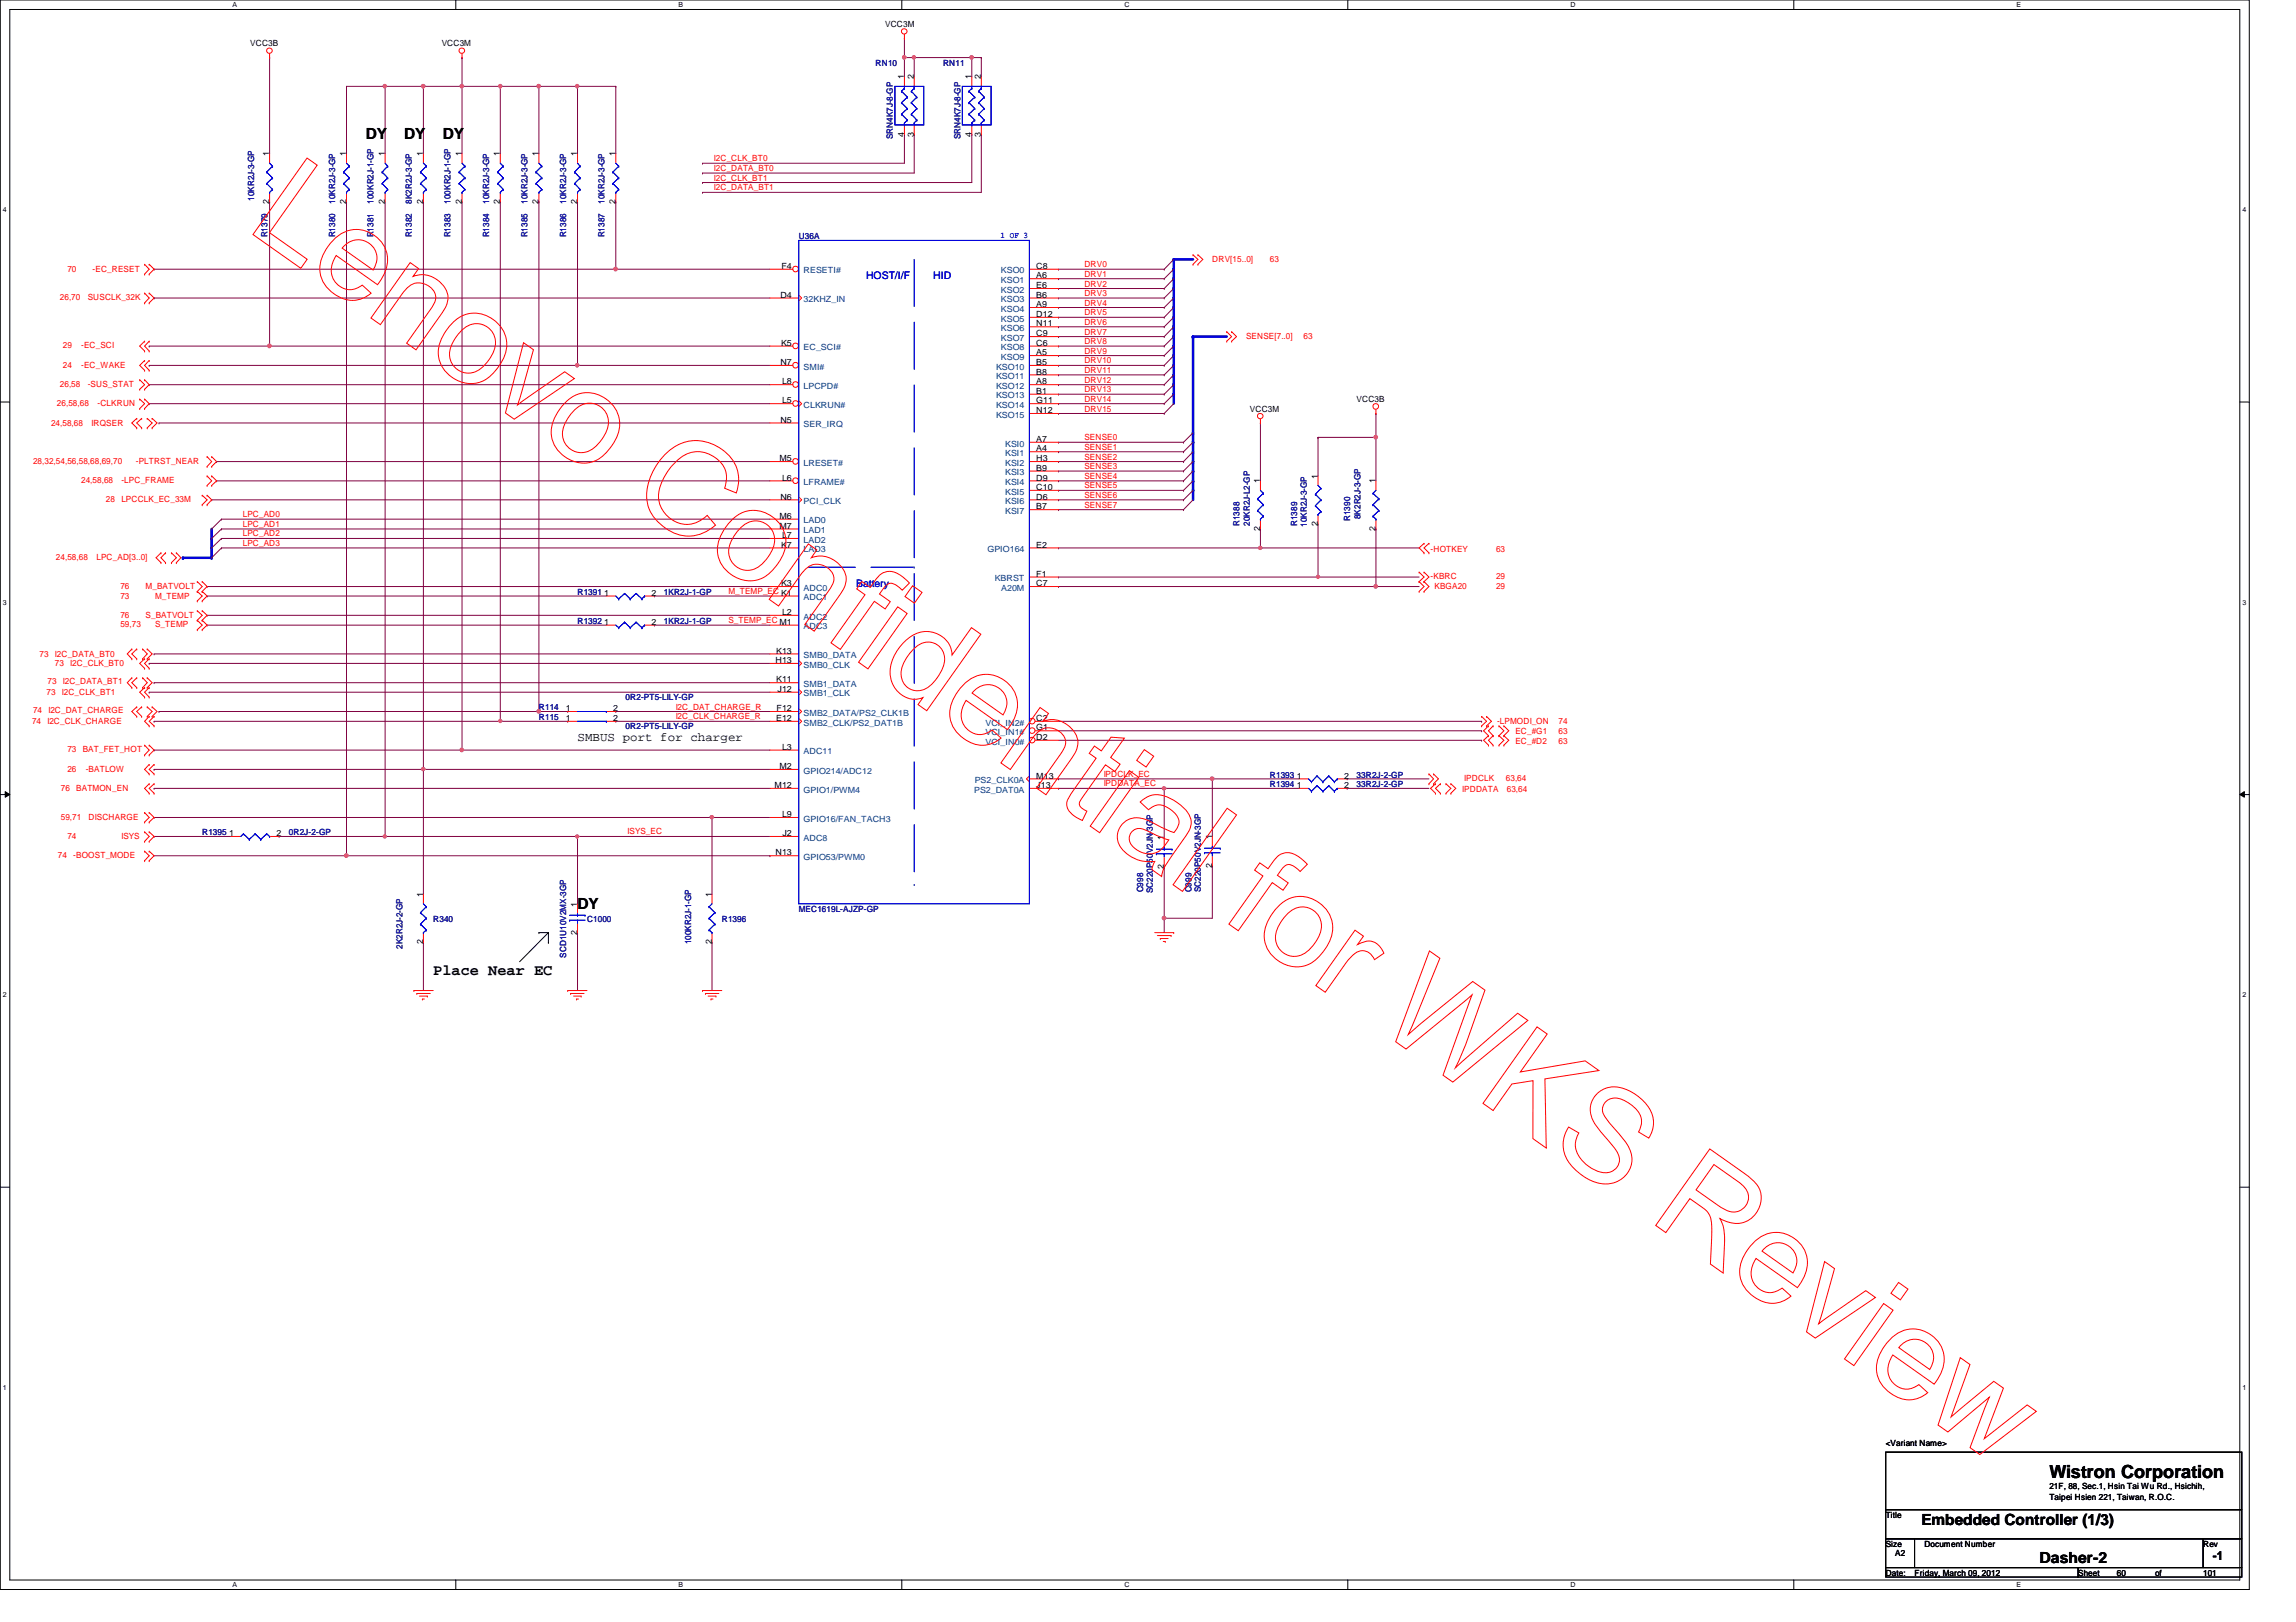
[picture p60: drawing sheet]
<svg xmlns="http://www.w3.org/2000/svg" width="297mm" height="210mm" viewBox="0 0 297 210" stroke-linecap="round" stroke-linejoin="round" font-family="sans-serif">
<defs><g id="words">
<text font-size="2.3" x="265.1" y="191.3">Wistron Corporation</text>
<g font-size="2">
<text x="47.3" y="18">DY</text>
<text x="52.3" y="18">DY</text>
<text x="57.3" y="18">DY</text>
<text x="74.7" y="117.6">DY</text>
<text x="56" y="126.1">Place Near EC</text>
<text x="248.6" y="197.4">Embedded Controller (1/3)</text>
<text x="263.9" y="202.2">Dasher-2</text>
</g>
<g font-size="1.6">
<text x="74.7" y="95.8">SMBUS port for charger</text>
<text x="286.3" y="201.9">-1</text>
</g>
<g font-size="1.4" fill="#00f">
<text x="112.1" y="36.1">HOST/I/F</text>
<text x="120.7" y="36.1">HID</text>
<text x="110.8" y="75.9">Battery</text>
</g>
<g font-size="1.1">
<text x="114.5" y="3.5">VCC3M</text>
<text x="32.4" y="6">VCC3B</text>
<text x="57.1" y="6">VCC3M</text>
<text x="117" y="10.3" transform="rotate(-90 117 10.3)">1</text>
<text x="118.2" y="10.3" transform="rotate(-90 118.2 10.3)">2</text>
<text x="125.7" y="10.3" transform="rotate(-90 125.7 10.3)">1</text>
<text x="126.9" y="10.3" transform="rotate(-90 126.9 10.3)">2</text>
<text x="117" y="17.7" transform="rotate(-90 117 17.7)">4</text>
<text x="118.2" y="17.7" transform="rotate(-90 118.2 17.7)">3</text>
<text x="125.7" y="17.7" transform="rotate(-90 125.7 17.7)">4</text>
<text x="126.9" y="17.7" transform="rotate(-90 126.9 17.7)">3</text>
<text x="34.8" y="20.2" transform="rotate(-90 34.8 20.2)">1</text>
<text x="44.8" y="20.2" transform="rotate(-90 44.8 20.2)">1</text>
<text x="49.8" y="20.2" transform="rotate(-90 49.8 20.2)">1</text>
<text x="54.7" y="20.2" transform="rotate(-90 54.7 20.2)">1</text>
<text x="59.7" y="20.2" transform="rotate(-90 59.7 20.2)">1</text>
<text x="64.7" y="20.2" transform="rotate(-90 64.7 20.2)">1</text>
<text x="69.7" y="20.2" transform="rotate(-90 69.7 20.2)">1</text>
<text x="74.7" y="20.2" transform="rotate(-90 74.7 20.2)">1</text>
<text x="79.6" y="20.2" transform="rotate(-90 79.6 20.2)">1</text>
<text x="34.8" y="26.4" transform="rotate(-90 34.8 26.4)">2</text>
<text x="44.8" y="26.4" transform="rotate(-90 44.8 26.4)">2</text>
<text x="49.8" y="26.4" transform="rotate(-90 49.8 26.4)">2</text>
<text x="54.7" y="26.4" transform="rotate(-90 54.7 26.4)">2</text>
<text x="59.7" y="26.4" transform="rotate(-90 59.7 26.4)">2</text>
<text x="64.7" y="26.4" transform="rotate(-90 64.7 26.4)">2</text>
<text x="69.7" y="26.4" transform="rotate(-90 69.7 26.4)">2</text>
<text x="74.7" y="26.4" transform="rotate(-90 74.7 26.4)">2</text>
<text x="79.6" y="26.4" transform="rotate(-90 79.6 26.4)">2</text>
<text x="101.1" y="34.8">F4</text>
<text x="134.1" y="34.8">C8</text>
<text x="101" y="38.5">D4</text>
<text x="134.1" y="36">A6</text>
<text x="134.1" y="37.3">E6</text>
<text x="134.1" y="38.5">B6</text>
<text x="134.1" y="39.8">A9</text>
<text x="134.1" y="41">D12</text>
<text x="101" y="47.2">N7</text>
<text x="101" y="44.7">K5</text>
<text x="134.1" y="42.2">N11</text>
<text x="134.1" y="43.5">C9</text>
<text x="134.1" y="44.7">C6</text>
<text x="134.1" y="46">A5</text>
<text x="134.1" y="47.2">B5</text>
<text x="101.2" y="49.7">L8</text>
<text x="101.2" y="52.2">L5</text>
<text x="134.1" y="48.5">B8</text>
<text x="134.1" y="49.7">A8</text>
<text x="134.1" y="51">B1</text>
<text x="134.1" y="52.2">G11</text>
<text x="134.1" y="53.5">N12</text>
<text x="161.7" y="53.3">VCC3M</text>
<text x="175.5" y="52.1">VCC3B</text>
<text x="100.8" y="59.7">M5</text>
<text x="101" y="54.7">N5</text>
<text x="134.1" y="57.2">A7</text>
<text x="134.1" y="58.4">A4</text>
<text x="134.1" y="59.7">H3</text>
<text x="101" y="64.6">N6</text>
<text x="101.2" y="62.2">L6</text>
<text x="134.1" y="60.9">B9</text>
<text x="134.1" y="62.2">D9</text>
<text x="134.1" y="63.4">C10</text>
<text x="134.1" y="64.6">D6</text>
<text x="134.1" y="65.9">B7</text>
<text x="163" y="62.6" transform="rotate(-90 163 62.6)">1</text>
<text x="170.5" y="61.9" transform="rotate(-90 170.5 61.9)">1</text>
<text x="178" y="62.6" transform="rotate(-90 178 62.6)">1</text>
<text x="100.8" y="67.1">M6</text>
<text x="100.8" y="68.4">M7</text>
<text x="101" y="70.9">K7</text>
<text x="101.2" y="69.6">L7</text>
<text x="134.1" y="70.9">E2</text>
<text x="163" y="68.7" transform="rotate(-90 163 68.7)">2</text>
<text x="170.5" y="68.1" transform="rotate(-90 170.5 68.1)">2</text>
<text x="178" y="68.7" transform="rotate(-90 178 68.7)">2</text>
<text x="78.1" y="77.1">1</text>
<text x="84.3" y="77.1">2</text>
<text x="101" y="75.9">K3</text>
<text x="134.1" y="74.6">F1</text>
<text x="134.1" y="75.9">C7</text>
<text x="78.1" y="80.9">1</text>
<text x="84.3" y="80.9">2</text>
<text x="101.2" y="79.6">L2</text>
<text x="100.3" y="85.8">H13</text>
<text x="100.4" y="84.6">K13</text>
<text x="100.4" y="88.3">K11</text>
<text x="100.6" y="89.5">J12</text>
<text x="73.2" y="92">1</text>
<text x="73.2" y="93.3">1</text>
<text x="79.3" y="92">2</text>
<text x="79.3" y="93.3">2</text>
<text x="100.4" y="93.3">E12</text>
<text x="100.5" y="92">F12</text>
<text x="134.1" y="93.3">C2</text>
<text x="134.1" y="94.5">G1</text>
<text x="134.1" y="95.8">D2</text>
<text x="100.2" y="102">M12</text>
<text x="100.8" y="99.5">M2</text>
<text x="101.2" y="97">L3</text>
<text x="134.1" y="100.8">M13</text>
<text x="134.1" y="102">J13</text>
<text x="167.8" y="100.8">1</text>
<text x="167.8" y="102">1</text>
<text x="173.9" y="100.8">2</text>
<text x="173.9" y="102">2</text>
<text x="101.2" y="105.7">L9</text>
<text x="29.6" y="108.2">1</text>
<text x="35.8" y="108.2">2</text>
<text x="100.3" y="110.7">N13</text>
<text x="101.2" y="108.2">J2</text>
<text x="150.6" y="112.4" transform="rotate(-90 150.6 112.4)">2</text>
<text x="150.6" y="108.8" transform="rotate(-90 150.6 108.8)">1</text>
<text x="156.8" y="112.3" transform="rotate(-90 156.8 112.3)">2</text>
<text x="156.8" y="108.6" transform="rotate(-90 156.8 108.6)">1</text>
<text x="54.7" y="116.1" transform="rotate(-90 54.7 116.1)">1</text>
<text x="74.7" y="117.3" transform="rotate(-90 74.7 117.3)">1</text>
<text x="92.1" y="116.1" transform="rotate(-90 92.1 116.1)">1</text>
<text x="54.7" y="122.2" transform="rotate(-90 54.7 122.2)">2</text>
<text x="74.7" y="121" transform="rotate(-90 74.7 121)">2</text>
<text x="92.1" y="122.2" transform="rotate(-90 92.1 122.2)">2</text>
<text x="244" y="187.1">&lt;Variant Name&gt;</text>
<text x="244" y="196.4">Title</text>
<text x="265.1" y="192.7">21F, 88, Sec.1, Hsin Tai Wu Rd., Hsichih,</text>
<text x="265.1" y="194.1">Taipei Hsien 221, Taiwan, R.O.C.</text>
<text x="244" y="200.2">Size</text>
<text x="244" y="203.9">Date:</text>
<text x="245.2" y="201.4">A2</text>
<text x="247.7" y="203.9">Friday, March 09, 2012</text>
<text x="249" y="200.2">Document Number</text>
<text x="268.9" y="203.9">Sheet</text>
<text x="273.9" y="203.9">60</text>
<text x="278.8" y="203.9">of</text>
<text x="285" y="200.2">Rev</text>
<text x="285" y="203.9">101</text>
</g>
<g font-size="1.1" fill="#000080">
<text x="113.3" y="8.5">RN10</text>
<text x="122" y="8.5">RN11</text>
<text x="115.5" y="18" transform="rotate(-90 115.5 18)">SRN4K7J-8-GP</text>
<text x="124.2" y="18" transform="rotate(-90 124.2 18)">SRN4K7J-8-GP</text>
<text x="32.9" y="26" transform="rotate(-90 32.9 26)">10KR2J-3-GP</text>
<text x="43.3" y="26.4" transform="rotate(-90 43.3 26.4)">10KR2J-3-GP</text>
<text x="48.3" y="26.4" transform="rotate(-90 48.3 26.4)">100KR2J-1-GP</text>
<text x="53.3" y="26.4" transform="rotate(-90 53.3 26.4)">8K2R2J-3-GP</text>
<text x="58.3" y="26.4" transform="rotate(-90 58.3 26.4)">100KR2J-1-GP</text>
<text x="63.3" y="26.4" transform="rotate(-90 63.3 26.4)">10KR2J-3-GP</text>
<text x="68.2" y="26.4" transform="rotate(-90 68.2 26.4)">10KR2J-3-GP</text>
<text x="73.2" y="26.4" transform="rotate(-90 73.2 26.4)">10KR2J-3-GP</text>
<text x="78.2" y="26.4" transform="rotate(-90 78.2 26.4)">10KR2J-3-GP</text>
<text x="34.6" y="30.7" transform="rotate(-90 34.6 30.7)">R1379</text>
<text x="43.3" y="30.7" transform="rotate(-90 43.3 30.7)">R1380</text>
<text x="48.3" y="30.7" transform="rotate(-90 48.3 30.7)">R1381</text>
<text x="53.3" y="30.7" transform="rotate(-90 53.3 30.7)">R1382</text>
<text x="58.3" y="30.7" transform="rotate(-90 58.3 30.7)">R1383</text>
<text x="63.3" y="30.7" transform="rotate(-90 63.3 30.7)">R1384</text>
<text x="68.2" y="30.7" transform="rotate(-90 68.2 30.7)">R1385</text>
<text x="73.2" y="30.7" transform="rotate(-90 73.2 30.7)">R1386</text>
<text x="78.2" y="30.7" transform="rotate(-90 78.2 30.7)">R1387</text>
<text x="103.3" y="30.9">U36A</text>
<text x="160.4" y="68.1" transform="rotate(-90 160.4 68.1)">R1388</text>
<text x="161.7" y="68.1" transform="rotate(-90 161.7 68.1)">20KR2J-L2-GP</text>
<text x="167.8" y="68.1" transform="rotate(-90 167.8 68.1)">R1389</text>
<text x="169.1" y="68.2" transform="rotate(-90 169.1 68.2)">10KR2J-3-GP</text>
<text x="174.7" y="67.4" transform="rotate(-90 174.7 67.4)">R1390</text>
<text x="176" y="67.2" transform="rotate(-90 176 67.2)">8K2R2J-3-GP</text>
<text x="74.7" y="77">R1391</text>
<text x="85.9" y="77">1KR2J-1-GP</text>
<text x="74.7" y="80.7">R1392</text>
<text x="85.9" y="80.7">1KR2J-1-GP</text>
<text x="69.7" y="91.9">R114</text>
<text x="69.7" y="93.1">R115</text>
<text x="80.9" y="90.6">0R2-PT5-LILY-GP</text>
<text x="80.9" y="94.4">0R2-PT5-LILY-GP</text>
<text x="164.3" y="100.6">R1393</text>
<text x="164.3" y="101.9">R1394</text>
<text x="175.5" y="100.6">33R2J-2-GP</text>
<text x="175.5" y="101.9">33R2J-2-GP</text>
<text x="26.2" y="108.1">R1395</text>
<text x="37.4" y="108.1">0R2J-2-GP</text>
<text x="56" y="119.3">R340</text>
<text x="75.9" y="119.3">C1000</text>
<text x="93.4" y="119.3">R1396</text>
<text x="103.3" y="118">MEC1619L-AJZP-GP</text>
<text x="147.9" y="115.5" transform="rotate(-90 147.9 115.5)">C998</text>
<text x="149.1" y="115.6" transform="rotate(-90 149.1 115.6)">SC220P50V2JN-3GP</text>
<text x="154.1" y="115.5" transform="rotate(-90 154.1 115.5)">C999</text>
<text x="155.4" y="115.5" transform="rotate(-90 155.4 115.5)">SC220P50V2JN-3GP</text>
<text x="52.1" y="122.8" transform="rotate(-90 52.1 122.8)">2K2R2J-2-GP</text>
<text x="73.2" y="124" transform="rotate(-90 73.2 124)">SCD1U10V2MX-3GP</text>
<text x="89.4" y="122.2" transform="rotate(-90 89.4 122.2)">100KR2J-1-GP</text>
</g>
<g font-size="1.1" fill="#f00">
<text x="92.4" y="20.9">I2C_CLK_BT0</text>
<text x="92.4" y="22.1">I2C_DATA_BT0</text>
<text x="92.4" y="23.4">I2C_CLK_BT1</text>
<text x="92.4" y="24.6">I2C_DATA_BT1</text>
<text x="8.7" y="35.1">70</text>
<text x="12" y="35.1">-EC_RESET</text>
<text x="140.3" y="34.6">DRV0</text>
<text x="140.3" y="35.8">DRV1</text>
<text x="156.8" y="33.9">DRV[15..0]</text>
<text x="164.3" y="33.9">63</text>
<text x="7.7" y="38.9">26,70</text>
<text x="11.3" y="38.9">SUSCLK_32K</text>
<text x="140.3" y="37.1">DRV2</text>
<text x="140.3" y="38.3">DRV3</text>
<text x="140.3" y="39.5">DRV4</text>
<text x="140.3" y="40.8">DRV5</text>
<text x="8.1" y="47.6">24</text>
<text x="8.1" y="45.1">29</text>
<text x="10.5" y="47.6">-EC_WAKE</text>
<text x="10.5" y="45.1">-EC_SCI</text>
<text x="140.3" y="42">DRV6</text>
<text x="140.3" y="43.3">DRV7</text>
<text x="140.3" y="44.5">DRV8</text>
<text x="140.3" y="45.8">DRV9</text>
<text x="140.3" y="47">DRV10</text>
<text x="161.2" y="43.9">SENSE[7..0]</text>
<text x="168.7" y="43.9">63</text>
<text x="7.4" y="52.6">26,58,68</text>
<text x="7.7" y="50.1">26,58</text>
<text x="11.3" y="50.1">-SUS_STAT</text>
<text x="12.6" y="52.6">-CLKRUN</text>
<text x="140.3" y="48.3">DRV11</text>
<text x="140.3" y="49.5">DRV12</text>
<text x="140.3" y="50.8">DRV13</text>
<text x="140.3" y="52">DRV14</text>
<text x="140.3" y="53.3">DRV15</text>
<text x="6.6" y="55.1">24,58,68</text>
<text x="11.9" y="55.1">IRQSER</text>
<text x="140.3" y="58.2">SENSE1</text>
<text x="140.3" y="59.5">SENSE2</text>
<text x="140.3" y="57">SENSE0</text>
<text x="4.3" y="60">28,32,54,56,58,68,69,70</text>
<text x="10.5" y="62.5">24,58,68</text>
<text x="13.7" y="65">28</text>
<text x="15.7" y="65">LPCCLK_EC_33M</text>
<text x="15.7" y="62.5">-LPC_FRAME</text>
<text x="17.6" y="60">-PLTRST_NEAR</text>
<text x="140.3" y="60.7">SENSE3</text>
<text x="140.3" y="62">SENSE4</text>
<text x="140.3" y="63.2">SENSE5</text>
<text x="140.3" y="64.4">SENSE6</text>
<text x="140.3" y="65.7">SENSE7</text>
<text x="31.4" y="70.7">LPC_AD3</text>
<text x="31.4" y="69.4">LPC_AD2</text>
<text x="31.4" y="68.2">LPC_AD1</text>
<text x="31.4" y="66.9">LPC_AD0</text>
<text x="185.1" y="71.4">-HOTKEY</text>
<text x="193.5" y="71.4">63</text>
<text x="7.2" y="72.5">24,58,68</text>
<text x="12.5" y="72.5">LPC_AD[3..0]</text>
<text x="15.6" y="76.2">76</text>
<text x="15.6" y="77.5">73</text>
<text x="18.8" y="76.2">M_BATVOLT</text>
<text x="20.1" y="77.5">M_TEMP</text>
<text x="94.2" y="76.9">M_TEMP_EC K1</text>
<text x="185.1" y="75">-KBRC</text>
<text x="185.6" y="76.2">KBGA20</text>
<text x="193.5" y="76.2">29</text>
<text x="193.5" y="75">29</text>
<text x="15.6" y="80">76</text>
<text x="15.6" y="81.2">59,73</text>
<text x="18.8" y="80">S_BATVOLT</text>
<text x="20.1" y="81.2">S_TEMP</text>
<text x="94.2" y="80.6">S_TEMP_EC M1</text>
<text x="5.1" y="85">73</text>
<text x="6" y="89.9">73</text>
<text x="6.1" y="88.5">73</text>
<text x="7.1" y="85">I2C_DATA_BT0</text>
<text x="7.1" y="86.2">73</text>
<text x="8" y="89.9">I2C_CLK_BT1</text>
<text x="8.1" y="88.5">I2C_DATA_BT1</text>
<text x="9.1" y="86.2">I2C_CLK_BT0</text>
<text x="4.1" y="93.6">74</text>
<text x="4.3" y="92.3">74</text>
<text x="6.1" y="93.6">I2C_CLK_CHARGE</text>
<text x="6.3" y="92.3">I2C_DAT_CHARGE</text>
<text x="87.4" y="91.8">I2C_DAT_CHARGE_R</text>
<text x="87.4" y="93.1">I2C_CLK_CHARGE_R</text>
<text x="193.7" y="93.6">-LPMODI_ON</text>
<text x="196" y="95">EC_#G1</text>
<text x="201.6" y="95">63</text>
<text x="201.6" y="93.6">74</text>
<text x="8.7" y="99.9">26</text>
<text x="8.7" y="97.4">73</text>
<text x="10.7" y="97.4">BAT_FET_HOT</text>
<text x="11.1" y="99.9">-BATLOW</text>
<text x="142.8" y="100.5">IPDCLK_EC</text>
<text x="142.8" y="101.8">IPDDATA_EC</text>
<text x="189.4" y="101.1">IPDCLK</text>
<text x="194.8" y="101.1">63,64</text>
<text x="196" y="96.3">EC_#D2</text>
<text x="201.6" y="96.3">63</text>
<text x="7.9" y="102.4">76</text>
<text x="7.9" y="106.1">59,71</text>
<text x="9.9" y="102.4">BATMON_EN</text>
<text x="11.5" y="106.1">DISCHARGE</text>
<text x="81.2" y="108">ISYS_EC</text>
<text x="189.2" y="102.5">IPDDATA</text>
<text x="194.9" y="102.5">63,64</text>
<text x="7.5" y="111.1">74</text>
<text x="8.7" y="108.6">74</text>
<text x="9.5" y="111.1">-BOOST_MODE</text>
<text x="15.7" y="108.6">ISYS</text>
</g>
<g font-size="1.1" fill="#004080">
<text x="104" y="35.4">RESETI#</text>
<text x="129.5" y="35.4">KSO0</text>
<text x="104" y="39.1">32KHZ_IN</text>
<text x="129.5" y="36.6">KSO1</text>
<text x="129.5" y="37.9">KSO2</text>
<text x="129.5" y="39.1">KSO3</text>
<text x="129.5" y="40.3">KSO4</text>
<text x="129.5" y="41.6">KSO5</text>
<text x="104" y="45.3">EC_SCI#</text>
<text x="104" y="47.8">SMI#</text>
<text x="128.9" y="47.8">KSO10</text>
<text x="129.5" y="42.8">KSO6</text>
<text x="129.5" y="44.1">KSO7</text>
<text x="129.5" y="45.3">KSO8</text>
<text x="129.5" y="46.6">KSO9</text>
<text x="104" y="50.3">LPCPD#</text>
<text x="104" y="52.8">CLKRUN#</text>
<text x="128.9" y="49.1">KSO11</text>
<text x="128.9" y="50.3">KSO12</text>
<text x="128.9" y="51.6">KSO13</text>
<text x="128.9" y="52.8">KSO14</text>
<text x="104" y="55.3">SER_IRQ</text>
<text x="128.9" y="54.1">KSO15</text>
<text x="130" y="57.8">KSI0</text>
<text x="130" y="59">KSI1</text>
<text x="104" y="60.3">LRESET#</text>
<text x="104" y="62.8">LFRAME#</text>
<text x="104" y="65.2">PCI_CLK</text>
<text x="130" y="60.3">KSI2</text>
<text x="130" y="61.5">KSI3</text>
<text x="130" y="62.8">KSI4</text>
<text x="130" y="64">KSI5</text>
<text x="130" y="65.2">KSI6</text>
<text x="104" y="67.7">LAD0</text>
<text x="104" y="69">LAD1</text>
<text x="104" y="70.2">LAD2</text>
<text x="104" y="71.5">LAD3</text>
<text x="127.8" y="71.5">GPIO164</text>
<text x="130" y="66.5">KSI7</text>
<text x="104" y="76.5">ADC0</text>
<text x="104" y="77.7">ADC1</text>
<text x="128.7" y="75.2">KBRST</text>
<text x="129.5" y="76.5">A20M</text>
<text x="104" y="80.2">ADC2</text>
<text x="104" y="81.4">ADC3</text>
<text x="104" y="85.2">SMB0_DATA</text>
<text x="104" y="86.4">SMB0_CLK</text>
<text x="104" y="88.9">SMB1_DATA</text>
<text x="104" y="90.1">SMB1_CLK</text>
<text x="104" y="92.6">SMB2_DATA/PS2_CLK1B</text>
<text x="104" y="93.9">SMB2_CLK/PS2_DAT1B</text>
<text x="127.5" y="93.9">VCI_IN2#</text>
<text x="127.5" y="95.1">VCI_IN1#</text>
<text x="104" y="97.6">ADC11</text>
<text x="104" y="100.1">GPIO214/ADC12</text>
<text x="126.1" y="101.3">PS2_CLK0A</text>
<text x="127.5" y="96.4">VCI_IN0#</text>
<text x="104" y="102.6">GPIO1/PWM4</text>
<text x="104" y="106.3">GPIO16/FAN_TACH3</text>
<text x="126" y="102.6">PS2_DAT0A</text>
<text x="104" y="108.8">ADC8</text>
<text x="104" y="111.3">GPIO53/PWM0</text>
</g>
<text font-size="1.1" fill="#00f" x="129.5" y="30.8">1 OF 3</text>
<g font-size=".9">
<text x="30.1" y=".9">A</text>
<text x="87.8" y=".9">B</text>
<text x="145.5" y=".9">C</text>
<text x="203.2" y=".9">D</text>
<text x="260.9" y=".9">E</text>
<text x=".4" y="27.4">4</text>
<text x="290.1" y="27.4">4</text>
<text x=".4" y="78.2">3</text>
<text x="290.1" y="78.2">3</text>
<text x=".4" y="129">2</text>
<text x="290.1" y="129">2</text>
<text x=".4" y="179.8">1</text>
<text x="290.1" y="179.8">1</text>
<text x="30.1" y="205.4">A</text>
<text x="87.8" y="205.4">B</text>
<text x="145.5" y="205.4">C</text>
<text x="203.2" y="205.4">D</text>
<text x="260.9" y="205.4">E</text>
</g>
</g></defs>
<path d="M0 0h291v205.7h-291zM1.3 1.2h288.5v203.3h-288.5z" fill="none" stroke="#000" stroke-width=".13"/>
<g fill="#fff">
<path d="M30.1 .1h.5v1h-.5z"/>
<path d="M30.1 204.6h.5v1h-.5z"/>
</g>
<path d="M59 0v1.2M59 204.5v1.2" fill="none" stroke="#000" stroke-width=".13"/>
<g fill="#fff">
<path d="M87.8 .1h.6v1h-.6z"/>
<path d="M87.8 204.6h.6v1h-.6z"/>
</g>
<path d="M116.7 0v1.2M116.7 204.5v1.2" fill="none" stroke="#000" stroke-width=".13"/>
<g fill="#fff">
<path d="M145.5 .1h.6v1h-.6z"/>
<path d="M145.5 204.6h.6v1h-.6z"/>
</g>
<path d="M174.4 0v1.2M174.4 204.5v1.2" fill="none" stroke="#000" stroke-width=".13"/>
<g fill="#fff">
<path d="M203.2 .1h.6v1h-.6z"/>
<path d="M203.2 204.6h.6v1h-.6z"/>
</g>
<path d="M232.1 0v1.2M232.1 204.5v1.2" fill="none" stroke="#000" stroke-width=".13"/>
<g fill="#fff">
<path d="M260.9 .1h.6v1h-.6z"/>
<path d="M260.9 204.6h.6v1h-.6z"/>
<path d="M.4 26.6h.5v1h-.5z"/>
<path d="M290.1 26.6h.5v1h-.5z"/>
<path d="M.4 77.4h.5v1h-.5z"/>
<path d="M290.1 77.4h.5v1h-.5z"/>
</g>
<path d="M0 52h1.3M289.8 52h1.2" fill="none" stroke="#000" stroke-width=".13"/>
<g fill="#fff">
<path d="M.4 128.2h.5v1h-.5z"/>
<path d="M290.1 128.2h.5v1h-.5z"/>
</g>
<path d="M0 102.8h1.3M.7 102.4l.6 .4-.6 .4zM289.8 102.8l.6-.4v.8zM289.8 102.8h1.2" fill="none" stroke="#000" stroke-width=".13"/>
<path d="M.7 102.4l.6 .4-.6 .4zM289.8 102.8l.6-.4v.8z" fill="#000"/>
<g fill="#fff">
<path d="M.4 179h.5v1h-.5z"/>
<path d="M290.1 179h.5v1h-.5z"/>
</g>
<path d="M0 153.6h1.3M289.8 153.6h1.2" fill="none" stroke="#000" stroke-width=".13"/>
<path d="M151.8 51v1.2" fill="none" stroke="#00f" stroke-width=".34"/>
<circle cx="151.8" cy="51" r=".17" fill="#00f"/>
<g fill="none" stroke="#800040" stroke-width=".13">
<path d="M136.9 37.3h.1M136.9 38.6h.1M136.9 39.8h.1M136.9 37.3h13.7M136.9 38.6h13.7M136.9 39.8h13.7M136.9 41.1h.1M136.9 42.3h.1M136.9 43.6h.1M136.9 44.8h.1M136.9 46h.1M136.9 47.3h.1"/>
<path d="M136.9 48.5h.1M136.9 49.8h.1M136.9 51h.1M136.9 52.2h.1M136.9 53.5h.1M136.9 41.1h13.7M136.9 42.3h13.7M136.9 43.6h13.7M136.9 44.8h13.7M136.9 46h13.7M136.9 47.3h13.7M136.9 48.5h13.7"/>
<path d="M136.9 49.8h13.7M136.9 51h13.7M136.9 52.2h13.7M136.9 53.5h13.7"/>
</g>
<path d="M151.8 33.6h2.5" fill="none" stroke="#00f" stroke-width=".34"/>
<circle cx="151.8" cy="33.6" r=".17" fill="#00f"/>
<g fill="none" stroke="#800040" stroke-width=".13">
<path d="M136.9 34.8h.1M136.9 36.1h.1M136.9 34.8h13.7M136.9 36.1h13.7M136.9 58.5h.1M136.9 59.7h.1M136.9 57.2h.1M136.9 58.5h16.2M136.9 59.7h16.2M136.9 57.2h16.2M136.9 61h.1M136.9 62.2h.1"/>
<path d="M136.9 63.5h.1M136.9 64.7h.1M136.9 66h.1M136.9 61h16.2M136.9 62.2h16.2M136.9 63.5h16.2M136.9 64.7h16.2M136.9 66h16.2"/>
</g>
<path d="M154.3 43.6h4.4" fill="none" stroke="#00f" stroke-width=".34"/>
<circle cx="154.3" cy="43.6" r=".17" fill="#00f"/>
<path d="M178 56.6h.1M178 56.6v5.6M178 68.5h.1M178 68.5v7.4" fill="none" stroke="#800040" stroke-width=".13"/>
<path d="M177.8 75.7h.3l.1 .2-.1 .1-.1 .1-.2-.1z" fill-rule="evenodd" fill="#f0f"/>
<path d="M177.8 75.7h.3l.1 .2-.1 .1-.1 .1-.2-.1z" fill="none" stroke="#f0f" stroke-width=".13"/>
<g fill="none" stroke="#800040" stroke-width=".13">
<path d="M19.9 38.6h.1M19.9 38.6h79.7M19.3 52.2h.1M19.3 49.8h.1M19.3 52.2h80.3M19.3 49.8h80.3M20.6 54.7h.1M20.6 54.7h79M28 59.7h.1M28 59.7h71.6M74.7 47.3h.1M74.7 47.3h24.9"/>
<path d="M27.4 64.7h.1M27.4 64.7h72.2M28 62.2h.1M28 62.2h71.6M28.7 70.9h.1M28.7 69.7h.1M28.7 68.5h.1M28.7 67.2h.1M28.7 70.9h70.9M28.7 69.7h70.9M28.7 68.5h70.9M28.7 67.2h70.9"/>
<path d="M136.9 75.9h.1M136.9 75.9h46.7M178 75.9h.1"/>
</g>
<path d="M74.5 47.1h.3l.1 .1-.1 .2-.1 .1-.2-.1z" fill-rule="evenodd" fill="#f0f"/>
<path d="M74.5 47.1h.3l.1 .1-.1 .2-.1 .1-.2-.1z" fill="none" stroke="#f0f" stroke-width=".13"/>
<path d="M34.9 7.5h.1M34.9 7.5v12.4M74.7 11.2h.1M74.7 11.2v8.7M34.9 26.1h.1M34.9 26.1v18.7M74.7 26.1h.1M74.7 26.1v21.2h-55.4M19.3 47.3h.1M34.9 44.8h.1M34.9 44.8h64.7" fill="none" stroke="#800040" stroke-width=".13"/>
<path d="M34.7 44.6h.3l.1 .1-.1 .2-.2 .1-.1-.1z" fill-rule="evenodd" fill="#f0f"/>
<path d="M34.7 44.6h.3l.1 .1-.1 .2-.2 .1-.1-.1z" fill="none" stroke="#f0f" stroke-width=".13"/>
<g fill="none" stroke="#800040" stroke-width=".13">
<path d="M19.3 44.8h.1M19.3 44.8h15.6M26.8 77.1h.1M26.8 75.9h.1M26.8 79.6h.1M26.8 77.1h51.6M26.8 75.9h72.8M26.8 79.6h72.8M84.7 77.1h.1M84.7 77.1h14.9M19.3 89.6h.1M19.3 85.9h.1"/>
<path d="M19.3 89.6h80.3M19.3 85.9h80.3M19.9 88.3h.1M19.9 84.6h.1M19.9 88.3h79.7M19.9 84.6h79.7M26.8 80.9h.1M26.8 80.9h51.6M54.8 99.6h.1M54.8 99.6h44.8M59.8 97.1h.1M59.8 97.1h39.8"/>
<path d="M84.7 80.9h.1M84.7 80.9h14.9M150.6 102h.1M150.6 102h17.5M156.8 100.8h.1M156.8 100.8h11.3M174.3 100.8h.1M174.3 100.8h10.6"/>
</g>
<path d="M54.6 99.4h.3l.1 .1-.1 .2h-.2h-.1z" fill-rule="evenodd" fill="#f0f"/>
<path d="M54.6 99.4h.3l.1 .1-.1 .2h-.2h-.1z" fill="none" stroke="#f0f" stroke-width=".13"/>
<path d="M54.8 11.2h.1M54.8 11.2v8.7M54.8 26.1h.1M54.8 26.1v73.5h-34.9M19.9 99.6h.1" fill="none" stroke="#800040" stroke-width=".13"/>
<path d="M54.6 11h.3l.1 .1-.1 .2-.2 .1-.1-.1z" fill-rule="evenodd" fill="#f0f"/>
<path d="M54.6 11h.3l.1 .1-.1 .2-.2 .1-.1-.1z" fill="none" stroke="#f0f" stroke-width=".13"/>
<path d="M19.9 102h.1M19.9 102h79.7M92.1 105.8h.1M92.1 105.8h7.5" fill="none" stroke="#800040" stroke-width=".13"/>
<path d="M91.9 105.6h.3l.1 .1-.1 .2-.1 .1-.2-.1z" fill-rule="evenodd" fill="#f0f"/>
<path d="M91.9 105.6h.3l.1 .1-.1 .2-.1 .1-.2-.1z" fill="none" stroke="#f0f" stroke-width=".13"/>
<path d="M59.8 11.2h.1M59.8 11.2v8.7M19.9 105.8h.1M19.9 105.8h72.2M74.7 108.2h.1M74.7 108.2h24.9M92.1 105.8h.1M92.1 105.8v9.9M74.7 120.7h.1M74.7 120.7v7.5" fill="none" stroke="#800040" stroke-width=".13"/>
<path d="M59.6 11h.3l.1 .1-.1 .2-.2 .1-.1-.1z" fill-rule="evenodd" fill="#f0f"/>
<path d="M59.6 11h.3l.1 .1-.1 .2-.2 .1-.1-.1z" fill="none" stroke="#f0f" stroke-width=".13"/>
<path d="M74.7 108.2h.1M74.7 108.2v8.8" fill="none" stroke="#800040" stroke-width=".13"/>
<path d="M74.5 108.1h.3l.1 .1-.1 .2-.1 .1-.2-.1z" fill-rule="evenodd" fill="#f0f"/>
<path d="M74.5 108.1h.3l.1 .1-.1 .2-.1 .1-.2-.1z" fill="none" stroke="#f0f" stroke-width=".13"/>
<path d="M163.1 54.7h.1M163.1 54.7v7.5M136.9 70.9h.1M163.1 68.5h.1M163.1 68.5v2.4h-26.2M92.1 122h.1M92.1 122v6.2" fill="none" stroke="#800040" stroke-width=".13"/>
<path d="M162.9 70.8h.3l.1 .1-.1 .1-.2 .1-.1-.1z" fill-rule="evenodd" fill="#f0f"/>
<path d="M162.9 70.8h.3l.1 .1-.1 .1-.2 .1-.1-.1z" fill="none" stroke="#f0f" stroke-width=".13"/>
<path d="M170.5 56.6h.1M170.5 56.6v5M178 53.5h.1M178 53.5v3.1h-7.5M163.1 70.9h.1M163.1 70.9h20.5M170.5 74.7h.1M170.5 74.7h13.1" fill="none" stroke="#800040" stroke-width=".13"/>
<path d="M177.8 56.4h.3l.1 .2-.1 .1-.1 .1-.2-.1z" fill-rule="evenodd" fill="#f0f"/>
<path d="M177.8 56.4h.3l.1 .2-.1 .1-.1 .1-.2-.1z" fill="none" stroke="#f0f" stroke-width=".13"/>
<path d="M170.5 67.8h.1M170.5 67.8v6.9" fill="none" stroke="#800040" stroke-width=".13"/>
<path d="M170.4 74.5h.3v.1v.2h-.2h-.1z" fill-rule="evenodd" fill="#f0f"/>
<path d="M170.4 74.5h.3v.1v.2h-.2h-.1z" fill="none" stroke="#f0f" stroke-width=".13"/>
<path d="M69.7 11.2h.1M69.7 11.2h5M136.9 74.7h.1M136.9 74.7h33.6M19.9 108.2h.1M19.9 108.2h10M174.3 102h.1M174.3 102h10.6" fill="none" stroke="#800040" stroke-width=".13"/>
<path d="M74.5 11h.3l.1 .1-.1 .2-.1 .1-.2-.1z" fill-rule="evenodd" fill="#f0f"/>
<path d="M74.5 11h.3l.1 .1-.1 .2-.1 .1-.2-.1z" fill="none" stroke="#f0f" stroke-width=".13"/>
<path d="M79.7 11.2h.1M79.7 11.2v8.7M79.7 34.8h.1M79.7 26.1h.1M79.7 34.8h19.9M79.7 26.1v8.7M49.8 108.2h.1M49.8 108.2h24.9" fill="none" stroke="#800040" stroke-width=".13"/>
<path d="M79.5 34.6h.3l.1 .2-.1 .2-.2 .1-.1-.1z" fill-rule="evenodd" fill="#f0f"/>
<path d="M79.5 34.6h.3l.1 .2-.1 .2-.2 .1-.1-.1z" fill="none" stroke="#f0f" stroke-width=".13"/>
<path d="M49.8 11.2h.1M49.8 11.2v8.7M19.9 34.8h.1M19.9 34.8h59.8" fill="none" stroke="#800040" stroke-width=".13"/>
<path d="M49.6 11h.3l.1 .1-.1 .2-.1 .1-.2-.1z" fill-rule="evenodd" fill="#f0f"/>
<path d="M49.6 11h.3l.1 .1-.1 .2-.1 .1-.2-.1z" fill="none" stroke="#f0f" stroke-width=".13"/>
<path d="M19.9 110.7h24.9M44.8 110.7h.1" fill="none" stroke="#800040" stroke-width=".13"/>
<path d="M154.3 63.5v1.2" fill="none" stroke="#00f" stroke-width=".34"/>
<circle cx="154.3" cy="63.5" r=".17" fill="#00f"/>
<path d="M150.6 118.8h.1M150.6 112.1h.1M150.6 112.1v6.7M156.8 112h.1M156.8 112v6.8h-6.2" fill="none" stroke="#800040" stroke-width=".13"/>
<path d="M150.4 118.6h.4v.2v.2h-.2h-.2z" fill-rule="evenodd" fill="#f0f"/>
<path d="M150.4 118.6h.4v.2v.2h-.2h-.2z" fill="none" stroke="#f0f" stroke-width=".13"/>
<path d="M150.6 118.8h.1M150.6 118.8v1.9M156.8 100.8h.1M156.8 100.8v7.4" fill="none" stroke="#800040" stroke-width=".13"/>
<path d="M156.6 100.6h.4l.1 .2-.1 .1-.2 .1-.2-.1z" fill-rule="evenodd" fill="#f0f"/>
<path d="M156.6 100.6h.4l.1 .2-.1 .1-.2 .1-.2-.1z" fill="none" stroke="#f0f" stroke-width=".13"/>
<path d="M136.9 100.8h.1M136.9 100.8h19.9M150.6 102h.1M150.6 102v6.4" fill="none" stroke="#800040" stroke-width=".13"/>
<path d="M150.4 101.9h.4v.1v.2h-.2h-.2z" fill-rule="evenodd" fill="#f0f"/>
<path d="M150.4 101.9h.4v.1v.2h-.2h-.2z" fill="none" stroke="#f0f" stroke-width=".13"/>
<path d="M44.8 11.2h.1M44.8 11.2v8.7M49.8 11.2h.1M49.8 11.2h5M74.7 11.2h.1M74.7 11.2h5M64.7 26.1h.1M64.7 26.1v67.2M69.7 26.1h.1M69.7 26.1v66M136.9 102h.1M136.9 102h13.7" fill="none" stroke="#800040" stroke-width=".13"/>
<path d="M69.5 91.9h.4v.1v.2l-.2 .1-.2-.1z" fill-rule="evenodd" fill="#f0f"/>
<path d="M69.5 91.9h.4v.1v.2l-.2 .1-.2-.1z" fill="none" stroke="#f0f" stroke-width=".13"/>
<path d="M64.7 11.2h.1M64.7 11.2v8.7" fill="none" stroke="#800040" stroke-width=".13"/>
<path d="M64.6 11h.3v.1v.2l-.2 .1-.1-.1z" fill-rule="evenodd" fill="#f0f"/>
<path d="M64.6 11h.3v.1v.2l-.2 .1-.1-.1z" fill="none" stroke="#f0f" stroke-width=".13"/>
<path d="M59.8 11.2h.1M59.8 11.2h4.9M69.7 11.2h.1M69.7 11.2v8.7" fill="none" stroke="#800040" stroke-width=".13"/>
<path d="M69.5 11h.4v.1v.2l-.2 .1-.2-.1z" fill-rule="evenodd" fill="#f0f"/>
<path d="M69.5 11h.4v.1v.2l-.2 .1-.2-.1z" fill="none" stroke="#f0f" stroke-width=".13"/>
<path d="M59.8 7.5h.1M59.8 7.5v3.7M64.7 11.2h.1M64.7 11.2h5M59.8 26.1h.1M59.8 26.1v71" fill="none" stroke="#800040" stroke-width=".13"/>
<path d="M59.6 96.9h.3l.1 .1-.1 .2-.2 .1-.1-.1z" fill-rule="evenodd" fill="#f0f"/>
<path d="M59.6 96.9h.3l.1 .1-.1 .2-.2 .1-.1-.1z" fill="none" stroke="#f0f" stroke-width=".13"/>
<path d="M44.8 11.2h.1M44.8 11.2h5M49.8 26.1v82.1M19.9 93.3h.1M19.9 97.1h.1M19.9 93.3h44.8M19.9 97.1h39.9M20.6 92.1h.1M20.6 92.1h49.1M49.8 108.2h.1" fill="none" stroke="#800040" stroke-width=".13"/>
<path d="M49.6 108.1h.3l.1 .1-.1 .2-.1 .1-.2-.1z" fill-rule="evenodd" fill="#f0f"/>
<path d="M49.6 108.1h.3l.1 .1-.1 .2-.1 .1-.2-.1z" fill="none" stroke="#f0f" stroke-width=".13"/>
<path d="M44.8 26.1v84.6M36.1 108.2h.1M36.1 108.2h13.7M44.8 110.7h.1" fill="none" stroke="#800040" stroke-width=".13"/>
<path d="M44.6 110.5h.4v.2v.2l-.2 .1-.2-.1z" fill-rule="evenodd" fill="#f0f"/>
<path d="M44.6 110.5h.4v.2v.2l-.2 .1-.2-.1z" fill="none" stroke="#f0f" stroke-width=".13"/>
<path d="M44.8 110.7h54.8M99.6 110.7h.1" fill="none" stroke="#800040" stroke-width=".13"/>
<path d="M27.4 68.5v1.2" fill="none" stroke="#00f" stroke-width=".34"/>
<circle cx="27.4" cy="69.7" r=".17" fill="#00f"/>
<path d="M23.7 72.2h3.7" fill="none" stroke="#00f" stroke-width=".34"/>
<circle cx="23.7" cy="72.2" r=".17" fill="#00f"/>
<g fill="none" stroke="#800040" stroke-width=".13">
<path d="M117 7.5h.1M117 17.4h.1M117 7.5v2.4M117 17.4v3.7h-26.1M118.3 7.5h.1M118.3 7.5v2.4M125.7 17.4h.1M125.7 17.4v6.2M127 7.5h.1M127 7.5v2.4M90.9 21.1h.1M90.9 24.9h.1"/>
<path d="M90.9 24.9h36.1"/>
</g>
<path d="M118.1 7.3h.3v.1v.2l-.2 .1-.1-.1z" fill-rule="evenodd" fill="#f0f"/>
<path d="M118.1 7.3h.3v.1v.2l-.2 .1-.1-.1z" fill="none" stroke="#f0f" stroke-width=".13"/>
<path d="M117 7.5h.1M117 7.5h1.3" fill="none" stroke="#800040" stroke-width=".13"/>
<path d="M116.8 7.3h.3l.1 .1-.1 .2-.1 .1-.2-.1z" fill-rule="evenodd" fill="#f0f"/>
<path d="M116.8 7.3h.3l.1 .1-.1 .2-.1 .1-.2-.1z" fill="none" stroke="#f0f" stroke-width=".13"/>
<path d="M117 5h.1M117 5v2.5M118.3 17.4h.1M118.3 17.4v5h-27.4M125.7 7.5h.1M125.7 7.5v2.4M127 17.4h.1M127 17.4v7.5M90.9 22.4h.1M90.9 23.6h.1M90.9 23.6h34.8" fill="none" stroke="#800040" stroke-width=".13"/>
<path d="M125.5 7.3h.4v.1v.2l-.2 .1-.2-.1z" fill-rule="evenodd" fill="#f0f"/>
<path d="M125.5 7.3h.4v.1v.2l-.2 .1-.2-.1z" fill="none" stroke="#f0f" stroke-width=".13"/>
<path d="M54.8 11.2h.1M54.8 11.2h5M118.3 7.5h.1M118.3 7.5h8.7M125.7 7.5h.1" fill="none" stroke="#800040" stroke-width=".13"/>
<path d="M154.3 58.5v1.2" fill="none" stroke="#00f" stroke-width=".34"/>
<circle cx="154.3" cy="58.5" r=".17" fill="#00f"/>
<path d="M154.3 43.6v12.4" fill="none" stroke="#00f" stroke-width=".34"/>
<circle cx="154.3" cy="43.6" r=".17" fill="#00f"/>
<path d="M154.3 57.2v1.3" fill="none" stroke="#00f" stroke-width=".34"/>
<circle cx="154.3" cy="57.2" r=".17" fill="#00f"/>
<path d="M154.3 56v1.2" fill="none" stroke="#00f" stroke-width=".34"/>
<circle cx="154.3" cy="56" r=".17" fill="#00f"/>
<path d="M154.3 61v1.2" fill="none" stroke="#00f" stroke-width=".34"/>
<circle cx="154.3" cy="61" r=".17" fill="#00f"/>
<path d="M154.3 59.7v1.3" fill="none" stroke="#00f" stroke-width=".34"/>
<circle cx="154.3" cy="59.7" r=".17" fill="#00f"/>
<path d="M154.3 62.2v1.3" fill="none" stroke="#00f" stroke-width=".34"/>
<circle cx="154.3" cy="62.2" r=".17" fill="#00f"/>
<path d="M151.8 33.6v1.2" fill="none" stroke="#00f" stroke-width=".34"/>
<circle cx="151.8" cy="33.6" r=".17" fill="#00f"/>
<path d="M151.8 36.1v1.2" fill="none" stroke="#00f" stroke-width=".34"/>
<circle cx="151.8" cy="36.1" r=".17" fill="#00f"/>
<path d="M151.8 34.8v1.3" fill="none" stroke="#00f" stroke-width=".34"/>
<circle cx="151.8" cy="34.8" r=".17" fill="#00f"/>
<path d="M151.8 39.8v1.3" fill="none" stroke="#00f" stroke-width=".34"/>
<circle cx="151.8" cy="39.8" r=".17" fill="#00f"/>
<path d="M151.8 38.6v1.2" fill="none" stroke="#00f" stroke-width=".34"/>
<circle cx="151.8" cy="38.6" r=".17" fill="#00f"/>
<path d="M151.8 37.3v1.3" fill="none" stroke="#00f" stroke-width=".34"/>
<circle cx="151.8" cy="37.3" r=".17" fill="#00f"/>
<path d="M151.8 42.3v1.3" fill="none" stroke="#00f" stroke-width=".34"/>
<circle cx="151.8" cy="42.3" r=".17" fill="#00f"/>
<path d="M151.8 41.1v1.2" fill="none" stroke="#00f" stroke-width=".34"/>
<circle cx="151.8" cy="41.1" r=".17" fill="#00f"/>
<path d="M151.8 44.8v1.2" fill="none" stroke="#00f" stroke-width=".34"/>
<circle cx="151.8" cy="44.8" r=".17" fill="#00f"/>
<path d="M151.8 43.6v1.2" fill="none" stroke="#00f" stroke-width=".34"/>
<circle cx="151.8" cy="43.6" r=".17" fill="#00f"/>
<path d="M151.8 48.5v1.3" fill="none" stroke="#00f" stroke-width=".34"/>
<circle cx="151.8" cy="48.5" r=".17" fill="#00f"/>
<path d="M151.8 47.3v1.2" fill="none" stroke="#00f" stroke-width=".34"/>
<circle cx="151.8" cy="47.3" r=".17" fill="#00f"/>
<path d="M151.8 46v1.3" fill="none" stroke="#00f" stroke-width=".34"/>
<circle cx="151.8" cy="46" r=".17" fill="#00f"/>
<path d="M151.8 49.8v1.2" fill="none" stroke="#00f" stroke-width=".34"/>
<circle cx="151.8" cy="49.8" r=".17" fill="#00f"/>
<path d="M27.4 70.9v1.3" fill="none" stroke="#00f" stroke-width=".34"/>
<circle cx="27.4" cy="72.2" r=".17" fill="#00f"/>
<path d="M27.4 69.7v1.2" fill="none" stroke="#00f" stroke-width=".34"/>
<circle cx="27.4" cy="70.9" r=".17" fill="#00f"/>
<path d="M64.7 93.3h8.7M69.7 92.1h3.7M73.4 92.1h.1M73.4 93.3h.1M79.7 92.1h.1M79.7 92.1h19.9" fill="none" stroke="#800040" stroke-width=".13"/>
<path d="M64.6 93.1h.3v.2v.1l-.2 .1-.1-.1z" fill-rule="evenodd" fill="#f0f"/>
<path d="M64.6 93.1h.3v.2v.1l-.2 .1-.1-.1z" fill="none" stroke="#f0f" stroke-width=".13"/>
<g fill="none" stroke="#800040" stroke-width=".13">
<path d="M150.6 34.8h.1M150.6 36.1h.1M150.6 37.3h.1M150.6 38.6h.1M150.6 39.8h.1M151.8 33.6l-1.2 1.2M151.8 34.8l-1.2 1.3M151.8 36.1l-1.2 1.2M151.8 37.3l-1.2 1.3M151.8 38.6l-1.2 1.2M151.8 39.8l-1.2 1.3M150.6 41.1h.1"/>
<path d="M150.6 42.3h.1M150.6 43.6h.1M150.6 44.8h.1M150.6 46h.1M150.6 47.3h.1M150.6 48.5h.1M150.6 49.8h.1M150.6 51h.1M150.6 52.2h.1M150.6 53.5h.1M151.8 41.1l-1.2 1.2M151.8 42.3l-1.2 1.3"/>
<path d="M151.8 43.6l-1.2 1.2M151.8 44.8l-1.2 1.2M151.8 46l-1.2 1.3M151.8 47.3l-1.2 1.2M151.8 48.5l-1.2 1.3M151.8 49.8l-1.2 1.2M151.8 51l-1.2 1.2M151.8 52.2l-1.2 1.3M153.1 57.2h.1M153.1 58.5h.1M153.1 59.7h.1M154.3 56l-1.2 1.2"/>
<path d="M154.3 57.2l-1.2 1.3M154.3 58.5l-1.2 1.2M154.3 59.7l-1.2 1.3M27.4 68.5h.1M27.4 69.7h.1M27.4 70.9h.1M27.4 72.2h.1M28.7 67.2l-1.3 1.3M28.7 68.5l-1.3 1.2M28.7 69.7l-1.3 1.2M28.7 70.9l-1.3 1.3M153.1 61h.1"/>
<path d="M153.1 62.2h.1M153.1 63.5h.1M153.1 64.7h.1M153.1 66h.1M154.3 61l-1.2 1.2M154.3 62.2l-1.2 1.3M154.3 63.5l-1.2 1.2M154.3 64.7l-1.2 1.3M54.8 99.6v16.1M79.7 93.3h.1M79.7 93.3h19.9M136.9 93.3h54.8"/>
<path d="M136.9 94.6h54.8M136.9 95.8h54.8M191.7 93.3h.1M191.7 94.6h.1M191.7 95.8h.1M54.8 115.7h.1M54.8 122h.1M54.8 122v6.2"/>
</g>
<g fill="none" stroke="#f00" stroke-width=".13">
<path d="M34.9 7.5h.1M34.9 6.9v.6M59.8 7.5h.1M59.8 6.9v.6M117 5h.1M117 4.4v.6M18.7 37.9h.1M18.7 39.2h.1M18.7 34.2h.1M18.7 35.5h.1M18.7 37.9l.6 .7-.6 .6M18.7 34.2l.6 .6-.6 .7"/>
<path d="M19.3 39.2h.1M19.3 37.9h.1M19.3 35.5h.1M19.3 34.2h.1M19.3 37.9l.6 .7-.6 .6M19.3 34.2l.6 .6-.6 .7M154.3 34.2h.1M154.3 33h.1M154.3 33l.7 .6-.7 .6M155 34.2h.1M155 33h.1M155 33l.6 .6-.6 .6"/>
<path d="M17.7 54.1h.1M17.7 55.4h.1M17.7 54.1l-.6 .6 .6 .7M18.1 51.6h.1M18.1 52.9h.1M18.1 49.1h.1M18.1 50.4h.1M18.1 51.6l.6 .6-.6 .7M18.1 49.1l.6 .7-.6 .6M18.3 55.4h.1M18.3 54.1h.1M18.3 54.1l-.6 .6 .6 .7"/>
<path d="M18.7 52.9h.1M18.7 51.6h.1M18.7 50.4h.1M18.7 49.1h.1M18.7 47.9h.1M18.7 46.7h.1M18.7 45.4h.1M18.7 44.2h.1M18.7 51.6l.6 .6-.6 .7M18.7 49.1l.6 .7-.6 .6M18.7 46.7l-.6 .6 .6 .6M18.7 44.2l-.6 .6 .6 .6"/>
<path d="M19 54.1h.1M19 55.4h.1M19 54.1l.7 .6-.7 .7M19.3 47.9h.1M19.3 46.7h.1M19.3 45.4h.1M19.3 44.2h.1M19.3 46.7l-.6 .6 .6 .6M19.3 44.2l-.6 .6 .6 .6M19.7 54.1h.1M19.7 55.4h.1M19.7 54.1l.6 .6-.6 .7"/>
<path d="M26.8 59.1h.1M26.8 59.1l.6 .6-.6 .7M27.4 59.1h.1M27.4 59.1l.6 .6-.6 .7M158.7 44.2h.1M158.7 42.9h.1M158.7 42.9l.6 .7-.6 .6M159.3 44.2h.1M159.3 42.9h.1M159.3 42.9l.7 .7-.7 .6M163.1 54.7h.1M163.1 54.2v.5"/>
<path d="M178 53.5h.1M178 53v.5M20.8 72.8h.1M20.8 71.5h.1M20.8 71.5l-.6 .7 .6 .6M21.4 71.5h.1M21.4 72.8h.1M21.4 71.5l-.6 .7 .6 .6M22.2 72.8h.1M22.2 71.5h.1M22.2 71.5l.6 .7-.6 .6M22.8 72.8h.1"/>
<path d="M22.8 71.5h.1M22.8 71.5l.6 .7-.6 .6M25.5 75.3h.1M25.5 76.5h.1M25.5 77.8h.1M25.5 79h.1M25.5 75.3l.7 .6-.7 .6M25.5 76.5l.7 .6-.7 .7M25.5 79l.7 .6-.7 .7M26.2 64.1h.1M26.2 65.3h.1M26.2 76.5h.1"/>
<path d="M26.2 75.3h.1M26.2 77.8h.1M26.2 79h.1M26.2 64.1l.6 .6-.6 .6M26.2 75.3l.6 .6-.6 .6M26.2 76.5l.6 .6-.6 .7M26.2 79l.6 .6-.6 .7M26.8 60.4h.1M26.8 65.3h.1M26.8 64.1h.1M26.8 61.6h.1M26.8 62.8h.1"/>
<path d="M26.8 64.1l.6 .6-.6 .6M26.8 61.6l.6 .6-.6 .6M27.4 60.4h.1M27.4 62.8h.1M27.4 61.6h.1M27.4 61.6l.6 .6-.6 .6M170.5 61.6v1.2M170.5 66.6v1.2M183.6 76.5h.1M183.6 75.3h.1M183.6 74h.1M183.6 75.3l.6 .6-.6 .6"/>
<path d="M183.6 74l.6 .7-.6 .6M184.2 76.5h.1M184.2 75.3h.1M184.2 70.3h.1M184.2 71.5h.1M184.2 74h.1M184.2 75.3l.7 .6-.7 .6M184.2 70.3l-.6 .6 .6 .6M184.2 74l.7 .7-.7 .6M184.9 71.5h.1M184.9 70.3h.1M184.9 70.3l-.7 .6 .7 .6"/>
<path d="M17.1 87.7h.1M17.1 89h.1M17.1 85.3h.1M17.1 84h.1M17.1 87.7l-.6 .6 .6 .7M17.1 84l-.6 .6 .6 .7M17.7 87.7h.1M17.7 89h.1M17.7 85.3h.1M17.7 84h.1M17.7 91.5h.1M17.7 92.7h.1"/>
<path d="M17.7 87.7l-.6 .6 .6 .7M17.7 84l-.6 .6 .6 .7M17.7 91.5l-.6 .6 .6 .6M18.3 91.5h.1M18.3 92.7h.1M18.3 91.5l-.6 .6 .6 .6M18.5 89h.1M18.5 87.7h.1M18.5 84h.1M18.5 85.3h.1M18.5 87.7l.5 .6-.5 .7M18.5 84l.5 .6-.5 .7"/>
<path d="M18.7 89h.1M18.7 90.2h.1M18.7 86.5h.1M18.7 85.3h.1M18.7 96.4h.1M18.7 97.7h.1M18.7 89l-.6 .6 .6 .6M18.7 85.3l-.6 .6 .6 .6M18.7 96.4l.6 .7-.6 .6M19 87.7h.1M19 89h.1M19 85.3h.1"/>
<path d="M19 84h.1M19 92.7h.1M19 91.5h.1M19 87.7l.7 .6-.7 .7M19 84l.7 .6-.7 .7M19 91.5l.7 .6-.7 .6M19.3 89h.1M19.3 90.2h.1M19.3 86.5h.1M19.3 85.3h.1M19.3 92.7h.1M19.3 93.9h.1"/>
<path d="M19.3 97.7h.1M19.3 96.4h.1M19.3 98.9h.1M19.3 89l-.6 .6 .6 .6M19.3 85.3l-.6 .6 .6 .6M19.3 92.7l-.6 .6 .6 .6M19.3 96.4l.6 .7-.6 .6M19.3 98.9l-.6 .7 .6 .6M19.7 91.5h.1M19.7 92.7h.1M19.7 91.5l.6 .6-.6 .6M19.9 92.7h.1"/>
<path d="M19.9 93.9h.1M19.9 98.9h.1M19.9 92.7l-.6 .6 .6 .6M19.9 98.9l-.6 .7 .6 .6M25.5 80.3h.1M25.5 81.5h.1M25.5 80.3l.7 .6-.7 .6M26.2 80.3h.1M26.2 81.5h.1M26.2 80.3l.6 .6-.6 .6M191.7 93.9h.1M191.7 92.7h.1"/>
<path d="M191.7 92.7l.6 .6-.6 .6M192.3 93.9h.1M192.3 92.7h.1M192.3 92.7l.7 .6-.7 .6M192.6 95.2h.1M192.6 93.9h.1M192.6 96.4h.1M192.6 93.9l-.7 .7 .7 .6M192.6 95.2l-.7 .6 .7 .6M193.2 93.9h.1M193.2 95.2h.1M193.2 96.4h.1"/>
<path d="M193.2 93.9l-.6 .7 .6 .6M193.2 95.2l-.6 .6 .6 .6M193.9 95.2h.1M193.9 93.9h.1M193.9 96.4h.1M193.9 95.2l.7 .6-.7 .6M193.9 93.9l.7 .7-.7 .6M194.6 95.2h.1M194.6 93.9h.1M194.6 96.4h.1M194.6 93.9l.6 .7-.6 .6M194.6 95.2l.6 .6-.6 .6"/>
<path d="M18.7 105.2h.1M18.7 106.4h.1M18.7 107.7h.1M18.7 108.9h.1M18.7 110.2h.1M18.7 111.4h.1M18.7 105.2l.6 .6-.6 .6M18.7 107.7l.6 .5-.6 .7M18.7 110.2l.6 .5-.6 .7M19.3 100.2h.1M19.3 102.7h.1M19.3 101.4h.1"/>
<path d="M19.3 106.4h.1M19.3 105.2h.1M19.3 108.9h.1M19.3 107.7h.1M19.3 111.4h.1M19.3 110.2h.1M19.3 101.4l-.6 .6 .6 .7M19.3 105.2l.6 .6-.6 .6M19.3 107.7l.6 .5-.6 .7M19.3 110.2l.6 .5-.6 .7M19.9 100.2h.1M19.9 102.7h.1"/>
<path d="M19.9 101.4h.1M19.9 101.4l-.6 .6 .6 .7M29.9 108.2h1.3M34.9 108.2h1.2M150.6 108.4v1.2M150.6 110.9v1.2M184.9 101.4h.1M184.9 100.2h.1M184.9 100.2l.6 .6-.6 .6M185.5 101.4h.1M185.5 100.2h.1M185.5 100.2l.6 .6-.6 .6"/>
<path d="M185.7 102.7h.1M185.7 101.4h.1M185.7 101.4l-.6 .6 .6 .7M186.3 101.4h.1M186.3 102.7h.1M186.3 101.4l-.6 .6 .6 .7M187.1 102.7h.1M187.1 101.4h.1M187.1 101.4l.6 .6-.6 .7M187.7 102.7h.1M187.7 101.4h.1M187.7 101.4l.6 .6-.6 .7"/>
<path d="M53.5 128.2h.1M53.5 128.2h2.5M53.9 128.6h.1M53.9 128.6h1.8M54.3 128.9h1M54.6 129.3h.1M54.6 129.3h.3M55.3 128.9h.1M73.4 128.2h.1M73.4 128.2h2.5M73.8 128.6h.1M73.8 128.6h1.8"/>
<path d="M74.2 128.9h1M74.6 129.3h.1M74.6 129.3h.2M75.2 128.9h.1M90.9 128.2h.1M90.9 128.2h2.5M91.3 128.6h.1M91.3 128.6h1.7M91.6 128.9h1M92 129.3h.1M92 129.3h.2M92.6 128.9h.1"/>
<path d="M149.4 120.7h2.4M149.7 121.1h1.8M150.1 121.5h.1M150.1 121.5h1M150.5 121.8h.2M150.7 121.8h.1M151.5 121.1h.1M151.8 120.7h.1"/>
<circle cx="34.9" cy="6.6" r=".36"/>
<circle cx="59.8" cy="6.6" r=".36"/>
<circle cx="117" cy="4.1" r=".36"/>
<circle cx="163" cy="53.8" r=".36"/>
<circle cx="178" cy="52.6" r=".37"/>
</g>
<g fill="none" stroke="#000" stroke-width=".13">
<path d="M69.7 120.7h.1M69.7 120.7h1.2M70.9 120.7h.1M70.9 122h.1M70.9 120.7l-3.7 3.8M70.9 120.7v1.3M244 187.9h46v7.5h-46zM244 195.4h46v3.7h-46zM244 199.1h3.7v3.8h-3.7zM247.7 199.1h37.3v3.8h-37.3zM285 199.1h5v3.8h-5zM244 202.9h24.9v1.2h-24.9z"/>
<path d="M268.9 202.9h21.1v1.2h-21.1z"/>
</g>
<g fill="none" stroke="#00f" stroke-width=".13">
<path d="M170.2 64h.1M170.2 65.4h.1M170.2 64l.7 .7M170.2 65.4l.7 .8M170.5 66.6h.1M170.5 62.8l.4 .4M170.9 63.2h.1M170.9 64.7h.1M170.9 66.2h.1M170.9 63.2l-.7 .8M170.9 64.7l-.7 .7M170.9 66.2l-.4 .4"/>
<path d="M31.5 107.9h.1M31.5 107.9l-.3 .3M31.5 107.9l.8 .7M32.3 108.6h.1M33 107.9h.1M33 107.9l-.7 .7M33 107.9l.7 .7M33.7 108.6h.1M34.5 107.9h.1M34.5 107.9l-.8 .7M34.5 107.9l.4 .3M34.9 108.2h.1"/>
<path d="M149.6 110.5h.1M149.6 109.9h2M149.6 110.5h2M150.6 109.9h.1M150.6 110.5h.1M150.6 109.6v.3M150.6 110.5v.4M151.6 109.9h.1"/>
</g>
<circle cx="102.9" cy="34.8" r=".37" fill="#fff"/>
<g fill="none" stroke="#f00" stroke-width=".13">
<path d="M99.6 34.8h3M99.6 38.6h3.7M103.3 38.2l.4 .4-.4 .3"/>
<circle cx="102.9" cy="34.8" r=".37"/>
</g>
<circle cx="102.9" cy="44.8" r=".37" fill="#fff"/>
<g fill="none" stroke="#f00" stroke-width=".13">
<path d="M99.6 44.8h3"/>
<circle cx="102.9" cy="44.8" r=".37"/>
</g>
<circle cx="102.9" cy="47.3" r=".37" fill="#fff"/>
<g fill="none" stroke="#f00" stroke-width=".13">
<path d="M99.6 47.3h3"/>
<circle cx="102.9" cy="47.3" r=".37"/>
</g>
<circle cx="102.9" cy="49.8" r=".37" fill="#fff"/>
<g fill="none" stroke="#f00" stroke-width=".13">
<path d="M99.6 49.8h3M103.3 51.9l.4 .3-.4 .4"/>
<circle cx="102.9" cy="49.8" r=".37"/>
</g>
<circle cx="102.9" cy="52.2" r=".37" fill="#fff"/>
<g fill="none" stroke="#f00" stroke-width=".13">
<path d="M99.6 52.2h3M99.6 54.7h3.7"/>
<circle cx="102.9" cy="52.2" r=".37"/>
</g>
<circle cx="102.9" cy="59.7" r=".37" fill="#fff"/>
<g fill="none" stroke="#f00" stroke-width=".13">
<path d="M99.6 59.7h3"/>
<circle cx="102.9" cy="59.7" r=".37"/>
</g>
<circle cx="102.9" cy="62.2" r=".37" fill="#fff"/>
<g fill="none" stroke="#f00" stroke-width=".13">
<path d="M133.2 34.8h3.7M133.2 36.1h3.7M133.2 37.3h3.7M133.2 38.6h3.7M133.2 39.8h3.7M133.2 41.1h3.7M133.2 42.3h3.7M133.2 43.6h3.7M133.2 44.8h3.7M133.2 46h3.7M133.2 47.3h3.7M133.2 48.5h3.7"/>
<path d="M133.2 49.8h3.7M133.2 51h3.7M133.2 52.2h3.7M133.2 53.5h3.7M133.2 57.2h3.7M133.2 58.5h3.7M133.2 59.7h3.7M99.6 62.2h3M99.6 64.7h3.7M99.6 67.2h3.7M99.6 68.5h3.7M99.6 69.7h3.7"/>
<path d="M99.6 70.9h3.7M99.6 75.9h3.7M99.6 77.1h3.7M99.6 79.6h3.7M103.3 64.3l.4 .4-.4 .4M133.2 62.2h3.7M133.2 64.7h3.7M133.2 70.9h3.7M133.2 75.9h3.7M133.2 61h3.7M133.2 63.5h3.7M133.2 66h3.7"/>
<path d="M133.2 74.7h3.7M99.6 80.9h3.7M99.6 84.6h3.7M99.6 85.9h3.7M99.6 88.3h3.7M99.6 89.6h3.7M99.6 92.1h3.7M99.6 93.3h3.7M99.6 97.1h3.7M99.6 99.6h3.7M103.3 85.5l.4 .4-.4 .3M103.3 89.2l.4 .4-.4 .4"/>
<path d="M103.3 91.7l.4 .4-.4 .4M103.3 93l.4 .3-.4 .4M99.6 102h3.7M99.6 105.8h3.7M99.6 108.2h3.7M99.6 110.7h3.7"/>
<circle cx="102.9" cy="62.2" r=".37"/>
</g>
<circle cx="133.5" cy="93.3" r=".37" fill="#fff"/>
<g fill="none" stroke="#f00" stroke-width=".13">
<path d="M133.9 93.3h3"/>
<circle cx="133.5" cy="93.3" r=".37"/>
</g>
<circle cx="133.5" cy="94.5" r=".37" fill="#fff"/>
<g fill="none" stroke="#f00" stroke-width=".13">
<path d="M133.9 94.6h3"/>
<circle cx="133.5" cy="94.5" r=".37"/>
</g>
<circle cx="133.5" cy="95.8" r=".37" fill="#fff"/>
<g fill="none" stroke="#f00" stroke-width=".13">
<path d="M34.9 19.9v1.2M44.8 19.9v1.2M49.8 19.9v1.2M54.8 19.9v1.2M59.8 19.9v1.2M64.7 19.9v1.2M69.7 19.9v1.2M74.7 19.9v1.2M79.7 19.9v1.2M117 9.9v1.3M117 16.2v1.2M118.3 9.9v1.3"/>
<path d="M118.3 16.2v1.2M125.7 9.9v1.3M125.7 16.2v1.2M127 9.9v1.3M127 16.2v1.2M34.9 24.9v1.2M44.8 24.9v1.2M49.8 24.9v1.2M54.8 24.9v1.2M59.8 24.9v1.2M64.7 24.9v1.2M69.7 24.9v1.2"/>
<path d="M74.7 24.9v1.2M79.7 24.9v1.2M78.4 77.1h1.3M83.4 77.1h1.3M163.1 62.2v1.3M163.1 67.2v1.3M178 62.2v1.3M178 67.2v1.3M73.4 92.1h1.3M73.4 93.3h1.3M78.4 80.9h1.3M78.4 92.1h1.3"/>
<path d="M78.4 93.3h1.3M83.4 80.9h1.3M133.9 95.8h3M54.8 115.7v1.3M74.7 117v1.2M74.7 119.5v1.2M92.1 115.7v1.3M133.2 100.4l-.4 .4 .4 .4M133.2 100.8h3.7M133.2 102h3.7M156.8 108.2v1.3M156.8 110.7v1.3"/>
<path d="M168.1 100.8h1.2M168.1 102h1.2M173 100.8h1.3M173 102h1.3M54.8 120.7v1.3M92.1 120.7v1.3"/>
<circle cx="133.5" cy="95.8" r=".37"/>
</g>
<path d="M118.3 33.6v80.9M104.6 73.4h13.7M118.3 73.4h.1M118.3 114.5h.1" fill="none" stroke="#fff" stroke-width=".13" stroke-dasharray="6.1 2"/>
<path d="M118.3 33.6v80.9M104.6 73.4h13.7M118.3 73.4h.1M118.3 114.5h.1" fill="none" stroke="#00f" stroke-width=".13" stroke-dasharray="6.1 2"/>
<g fill="none" stroke="#00f" stroke-width=".13">
<path d="M115.8 11.2h3.7v5h-3.7zM116.6 11.8h.1M116.6 13.3h.1M116.6 14.8h.1M116.6 11.8l.8 .8M116.6 13.3l.8 .8M116.6 14.8l.8 .7M117 11.4h.1M117 15.9h.1M117 16.2h.1M117 11.2v.2M117 15.9v.3"/>
<path d="M117 11.4l-.4 .4M117.4 12.6h.1M117.4 14.1h.1M117.4 15.5h.1M117.4 12.6l-.8 .7M117.4 14.1l-.8 .7M117.4 15.5l-.4 .4M117.9 14.8h.1M117.9 13.3h.1M117.9 11.8h.1M117.9 14.8l.7 .7M117.9 13.3l.7 .8"/>
<path d="M117.9 11.8l.7 .8M118.3 15.9h.1M118.3 11.4h.1M118.3 11.2h.1M118.3 11.2v.2M118.3 15.9v.3M118.3 11.4l-.4 .4M118.6 15.5h.1M118.6 14.1h.1M118.6 12.6h.1M118.6 15.5l-.3 .4M118.6 14.1l-.7 .7"/>
<path d="M118.6 12.6l-.7 .7M124.5 11.2h3.7v5h-3.7zM125.3 11.8h.1M125.3 13.3h.1M125.3 14.8h.1M125.3 11.8l.8 .8M125.3 13.3l.8 .8M125.3 14.8l.8 .7M125.7 11.4h.1M125.7 15.9h.1M125.7 16.2h.1M125.7 11.2v.2"/>
<path d="M125.7 15.9v.3M125.7 11.4l-.4 .4M126.1 12.6h.1M126.1 14.1h.1M126.1 15.5h.1M126.1 12.6l-.8 .7M126.1 14.1l-.8 .7M126.1 15.5l-.4 .4M126.6 14.8h.1M126.6 13.3h.1M126.6 11.8h.1M126.6 14.8l.7 .7"/>
<path d="M126.6 13.3l.7 .8M126.6 11.8l.7 .8M127 15.9h.1M127 11.4h.1M127 11.2h.1M127 11.2v.2M127 15.9v.3M127 11.4l-.4 .4M127.3 15.5h.1M127.3 14.1h.1M127.3 12.6h.1M127.3 15.5l-.3 .4"/>
<path d="M127.3 14.1l-.7 .7M127.3 12.6l-.7 .7M34.5 22.3h.1M34.5 23.7h.1M34.5 22.3l.8 .7M34.5 23.7l.8 .8M34.9 24.9h.1M34.9 21.1l.4 .4M35.3 21.5h.1M35.3 23h.1M35.3 24.5h.1M35.3 21.5l-.8 .8"/>
<path d="M35.3 23l-.8 .7M35.3 24.5l-.4 .4M44.4 22.3h.1M44.4 23.7h.1M44.4 22.3l.8 .7M44.4 23.7l.8 .8M44.8 24.9h.1M44.8 21.1l.4 .4M45.2 21.5h.1M45.2 23h.1M45.2 24.5h.1M45.2 21.5l-.8 .8"/>
<path d="M45.2 23l-.8 .7M45.2 24.5l-.4 .4M49.4 22.3h.1M49.4 23.7h.1M49.4 22.3l.8 .7M49.4 23.7l.8 .8M49.8 24.9h.1M49.8 21.1l.4 .4M50.2 21.5h.1M50.2 23h.1M50.2 24.5h.1M50.2 21.5l-.8 .8"/>
<path d="M50.2 23l-.8 .7M50.2 24.5l-.4 .4M54.4 22.3h.1M54.4 23.7h.1M54.4 22.3l.8 .7M54.4 23.7l.8 .8M54.8 24.9h.1M54.8 21.1l.4 .4M55.2 21.5h.1M55.2 23h.1M55.2 24.5h.1M55.2 21.5l-.8 .8"/>
<path d="M55.2 23l-.8 .7M55.2 24.5l-.4 .4M59.4 22.3h.1M59.4 23.7h.1M59.4 22.3l.8 .7M59.4 23.7l.8 .8M59.8 24.9h.1M59.8 21.1l.4 .4M60.2 21.5h.1M60.2 23h.1M60.2 24.5h.1M60.2 21.5l-.8 .8"/>
<path d="M60.2 23l-.8 .7M60.2 24.5l-.4 .4M64.4 22.3h.1M64.4 23.7h.1M64.4 22.3l.7 .7M64.4 23.7l.7 .8M64.7 24.9h.1M64.7 21.1l.4 .4M65.1 21.5h.1M65.1 23h.1M65.1 24.5h.1M65.1 21.5l-.7 .8"/>
<path d="M65.1 23l-.7 .7M65.1 24.5l-.4 .4M69.3 22.3h.1M69.3 23.7h.1M69.3 22.3l.8 .7M69.3 23.7l.8 .8M69.7 24.9h.1M69.7 21.1l.4 .4M70.1 21.5h.1M70.1 23h.1M70.1 24.5h.1M70.1 21.5l-.8 .8"/>
<path d="M70.1 23l-.8 .7M70.1 24.5l-.4 .4M74.3 22.3h.1M74.3 23.7h.1M74.3 22.3l.8 .7M74.3 23.7l.8 .8M74.7 24.9h.1M74.7 21.1l.4 .4M75.1 21.5h.1M75.1 23h.1M75.1 24.5h.1M75.1 21.5l-.8 .8"/>
<path d="M75.1 23l-.8 .7M75.1 24.5l-.4 .4M79.3 22.3h.1M79.3 23.7h.1M79.3 22.3l.7 .7M79.3 23.7l.7 .8M79.7 24.9h.1M79.7 21.1l.3 .4M80 21.5h.1M80 23h.1M80 24.5h.1M80 21.5l-.7 .8"/>
<path d="M80 23l-.7 .7M80 24.5l-.3 .4M103.3 31.1h29.9v85.9h-29.9zM79.7 77.1l.3 .4M80 77.5h.1M80.8 76.8h.1M80.8 76.8l-.8 .7M80.8 76.8l.7 .7M81.5 77.5h.1M82.3 76.8h.1M82.3 76.8l-.8 .7M82.3 76.8l.8 .7"/>
<path d="M83.1 77.5h.1M83.4 77.1h.1M83.4 77.1l-.3 .4M162.7 64.6h.1M162.7 66.1h.1M162.7 64.6l.7 .7M162.7 66.1l.7 .7M163.1 67.2h.1M163.1 63.5l.3 .3M163.4 63.8h.1M163.4 65.3h.1M163.4 66.8h.1"/>
<path d="M163.4 63.8l-.7 .8M163.4 65.3l-.7 .8M163.4 66.8l-.3 .4M177.6 63.8h.1M177.6 65.3h.1M177.6 66.8h.1M177.6 63.8l.8 .8M177.6 65.3l.8 .8M177.6 66.8l.4 .4M178 67.2h.1M178 63.5l-.4 .3M178.4 64.6h.1"/>
<path d="M178.4 66.1h.1M178.4 64.6l-.8 .7M178.4 66.1l-.8 .7M74.7 92.1h3.7M74.7 93.3h3.7M78.4 92.1h.1M78.4 93.3h.1M79.7 80.9l.3 .3M80 81.2h.1M80.8 80.5h.1M80.8 80.5l-.8 .7M80.8 80.5l.7 .7"/>
<path d="M81.5 81.2h.1M82.3 80.5h.1M82.3 80.5l-.8 .7M82.3 80.5l.8 .7M83.1 81.2h.1M83.4 80.9h.1M83.4 80.9l-.3 .3M54.4 118.1h.1M54.4 119.6h.1M54.4 118.1l.8 .7M54.4 119.6l.8 .8M54.8 117l.4 .3"/>
<path d="M55.2 117.3h.1M55.2 118.8h.1M55.2 117.3l-.8 .8M55.2 118.8l-.8 .8M73.7 119.1h.1M73.7 118.4h2M73.7 119.1h2M74.7 118.4h.1M74.7 119.1h.1M74.7 118.2v.2M74.7 119.1v.4M75.7 118.4h.1"/>
<path d="M91.7 117.3h.1M91.7 118.8h.1M91.7 117.3l.8 .8M91.7 118.8l.8 .8M92.1 117l-.4 .3M92.5 118.1h.1M92.5 119.6h.1M92.5 118.1l-.8 .7M92.5 119.6l-.8 .8M155.8 110.4h.1M155.8 109.8h2.1M155.8 110.4h2.1"/>
<path d="M156.8 109.8h.1M156.8 110.4h.1M156.8 109.5v.3M156.8 110.4v.3M157.9 109.8h.1M169.3 100.8l.4 .4M169.3 102l.4 .4M169.7 101.2h.1M169.7 102.4h.1M170.4 100.4h.1M170.4 101.7h.1M170.4 100.4l-.7 .8"/>
<path d="M170.4 100.4l.8 .8M170.4 101.7l-.7 .7M170.4 101.7l.8 .7M171.2 101.2h.1M171.2 102.4h.1M171.9 100.4h.1M171.9 101.7h.1M171.9 100.4l-.7 .8M171.9 100.4l.7 .8M171.9 101.7l-.7 .7M171.9 101.7l.7 .7M172.6 101.2h.1"/>
<path d="M172.6 102.4h.1M173 100.8h.1M173 102h.1M173 100.8l-.4 .4M173 102l-.4 .4M54.8 120.7h.1M55.2 120.4h.1M55.2 120.4l-.4 .3M91.7 120.4h.1M91.7 120.4l.4 .3M92.1 120.7h.1"/>
</g>
<path d="M177.8 75.7h.3l.1 .2-.1 .1-.1 .1-.2-.1z" fill-rule="evenodd" fill="#f0f"/>
<path d="M177.8 75.7h.3l.1 .2-.1 .1-.1 .1-.2-.1z" fill="none" stroke="#f0f" stroke-width=".13"/>
<path d="M74.5 47.1h.3l.1 .1-.1 .2-.1 .1-.2-.1z" fill-rule="evenodd" fill="#f0f"/>
<path d="M74.5 47.1h.3l.1 .1-.1 .2-.1 .1-.2-.1z" fill="none" stroke="#f0f" stroke-width=".13"/>
<path d="M34.7 44.6h.3l.1 .1-.1 .2-.2 .1-.1-.1z" fill-rule="evenodd" fill="#f0f"/>
<path d="M34.7 44.6h.3l.1 .1-.1 .2-.2 .1-.1-.1z" fill="none" stroke="#f0f" stroke-width=".13"/>
<path d="M54.6 99.4h.3l.1 .1-.1 .2h-.2h-.1z" fill-rule="evenodd" fill="#f0f"/>
<path d="M54.6 99.4h.3l.1 .1-.1 .2h-.2h-.1z" fill="none" stroke="#f0f" stroke-width=".13"/>
<path d="M54.6 11h.3l.1 .1-.1 .2-.2 .1-.1-.1z" fill-rule="evenodd" fill="#f0f"/>
<path d="M54.6 11h.3l.1 .1-.1 .2-.2 .1-.1-.1z" fill="none" stroke="#f0f" stroke-width=".13"/>
<path d="M91.9 105.6h.3l.1 .1-.1 .2-.1 .1-.2-.1z" fill-rule="evenodd" fill="#f0f"/>
<path d="M91.9 105.6h.3l.1 .1-.1 .2-.1 .1-.2-.1z" fill="none" stroke="#f0f" stroke-width=".13"/>
<path d="M59.6 11h.3l.1 .1-.1 .2-.2 .1-.1-.1z" fill-rule="evenodd" fill="#f0f"/>
<path d="M59.6 11h.3l.1 .1-.1 .2-.2 .1-.1-.1z" fill="none" stroke="#f0f" stroke-width=".13"/>
<path d="M74.5 108.1h.3l.1 .1-.1 .2-.1 .1-.2-.1z" fill-rule="evenodd" fill="#f0f"/>
<path d="M74.5 108.1h.3l.1 .1-.1 .2-.1 .1-.2-.1z" fill="none" stroke="#f0f" stroke-width=".13"/>
<path d="M162.9 70.8h.3l.1 .1-.1 .1-.2 .1-.1-.1z" fill-rule="evenodd" fill="#f0f"/>
<path d="M162.9 70.8h.3l.1 .1-.1 .1-.2 .1-.1-.1z" fill="none" stroke="#f0f" stroke-width=".13"/>
<path d="M177.8 56.4h.3l.1 .2-.1 .1-.1 .1-.2-.1z" fill-rule="evenodd" fill="#f0f"/>
<path d="M177.8 56.4h.3l.1 .2-.1 .1-.1 .1-.2-.1z" fill="none" stroke="#f0f" stroke-width=".13"/>
<path d="M170.4 74.5h.3v.1v.2h-.2h-.1z" fill-rule="evenodd" fill="#f0f"/>
<path d="M170.4 74.5h.3v.1v.2h-.2h-.1z" fill="none" stroke="#f0f" stroke-width=".13"/>
<path d="M74.5 11h.3l.1 .1-.1 .2-.1 .1-.2-.1z" fill-rule="evenodd" fill="#f0f"/>
<path d="M74.5 11h.3l.1 .1-.1 .2-.1 .1-.2-.1z" fill="none" stroke="#f0f" stroke-width=".13"/>
<path d="M79.5 34.6h.3l.1 .2-.1 .2-.2 .1-.1-.1z" fill-rule="evenodd" fill="#f0f"/>
<path d="M79.5 34.6h.3l.1 .2-.1 .2-.2 .1-.1-.1z" fill="none" stroke="#f0f" stroke-width=".13"/>
<path d="M49.6 11h.3l.1 .1-.1 .2-.1 .1-.2-.1z" fill-rule="evenodd" fill="#f0f"/>
<path d="M49.6 11h.3l.1 .1-.1 .2-.1 .1-.2-.1z" fill="none" stroke="#f0f" stroke-width=".13"/>
<path d="M150.4 118.6h.4v.2v.2h-.2h-.2z" fill-rule="evenodd" fill="#f0f"/>
<path d="M150.4 118.6h.4v.2v.2h-.2h-.2z" fill="none" stroke="#f0f" stroke-width=".13"/>
<path d="M156.6 100.6h.4l.1 .2-.1 .1-.2 .1-.2-.1z" fill-rule="evenodd" fill="#f0f"/>
<path d="M156.6 100.6h.4l.1 .2-.1 .1-.2 .1-.2-.1z" fill="none" stroke="#f0f" stroke-width=".13"/>
<path d="M150.4 101.9h.4v.1v.2h-.2h-.2z" fill-rule="evenodd" fill="#f0f"/>
<path d="M150.4 101.9h.4v.1v.2h-.2h-.2z" fill="none" stroke="#f0f" stroke-width=".13"/>
<path d="M69.5 91.9h.4v.1v.2l-.2 .1-.2-.1z" fill-rule="evenodd" fill="#f0f"/>
<path d="M69.5 91.9h.4v.1v.2l-.2 .1-.2-.1z" fill="none" stroke="#f0f" stroke-width=".13"/>
<path d="M64.6 11h.3v.1v.2l-.2 .1-.1-.1z" fill-rule="evenodd" fill="#f0f"/>
<path d="M64.6 11h.3v.1v.2l-.2 .1-.1-.1z" fill="none" stroke="#f0f" stroke-width=".13"/>
<path d="M69.5 11h.4v.1v.2l-.2 .1-.2-.1z" fill-rule="evenodd" fill="#f0f"/>
<path d="M69.5 11h.4v.1v.2l-.2 .1-.2-.1z" fill="none" stroke="#f0f" stroke-width=".13"/>
<path d="M59.6 96.9h.3l.1 .1-.1 .2-.2 .1-.1-.1z" fill-rule="evenodd" fill="#f0f"/>
<path d="M59.6 96.9h.3l.1 .1-.1 .2-.2 .1-.1-.1z" fill="none" stroke="#f0f" stroke-width=".13"/>
<path d="M49.6 108.1h.3l.1 .1-.1 .2-.1 .1-.2-.1z" fill-rule="evenodd" fill="#f0f"/>
<path d="M49.6 108.1h.3l.1 .1-.1 .2-.1 .1-.2-.1z" fill="none" stroke="#f0f" stroke-width=".13"/>
<path d="M44.6 110.5h.4v.2v.2l-.2 .1-.2-.1z" fill-rule="evenodd" fill="#f0f"/>
<path d="M44.6 110.5h.4v.2v.2l-.2 .1-.2-.1z" fill="none" stroke="#f0f" stroke-width=".13"/>
<path d="M118.1 7.3h.3v.1v.2l-.2 .1-.1-.1z" fill-rule="evenodd" fill="#f0f"/>
<path d="M118.1 7.3h.3v.1v.2l-.2 .1-.1-.1z" fill="none" stroke="#f0f" stroke-width=".13"/>
<path d="M116.8 7.3h.3l.1 .1-.1 .2-.1 .1-.2-.1z" fill-rule="evenodd" fill="#f0f"/>
<path d="M116.8 7.3h.3l.1 .1-.1 .2-.1 .1-.2-.1z" fill="none" stroke="#f0f" stroke-width=".13"/>
<path d="M125.5 7.3h.4v.1v.2l-.2 .1-.2-.1z" fill-rule="evenodd" fill="#f0f"/>
<path d="M125.5 7.3h.4v.1v.2l-.2 .1-.2-.1z" fill="none" stroke="#f0f" stroke-width=".13"/>
<path d="M64.6 93.1h.3v.2v.1l-.2 .1-.1-.1z" fill-rule="evenodd" fill="#f0f"/>
<path d="M64.6 93.1h.3v.2v.1l-.2 .1-.1-.1z" fill="none" stroke="#f0f" stroke-width=".13"/>
<g fill="none" stroke="#f00" stroke-width=".13">
<path d="M39.7 20.5l1.3 .9-6.1 8.7 4.8 3.5-.8 1.1-6.2-4.3zM43.3 30.9a4 4 0 0 1 5.4-.2 4 4 0 0 1 .7 5.3l-.6 .8-5.3-3.7a2.73 2.73 0 0 0 .8 4.1 2.32 2.32 0 0 0 2.6-.3l1.1 1a3.8 3.8 0 0 1-5.3-.3 3.9 3.9 0 0 1-.6-5.2zM44.6 31.8a2.44 2.44 0 0 1 3.3-.2 2.44 2.44 0 0 1 .4 3.3l-4-2.8zM53.1 34l1.1 .8-.8 1a3.4 3.4 0 0 1 4.6 2.7 3.9 3.9 0 0 1-1.1 2.4l-3.1 4.4-1.2-.9 3.1-4.3a2.03 2.03 0 0 0 .5-2.2 2.25 2.25 0 0 0-3.8-.3l-3.2 4.4-1.2-.8zM58.6 41.7a4 4 0 0 1 6 .4 4.1 4.1 0 0 1 0 5.3 4.4 4.4 0 0 1-3.6 2.2 4.1 4.1 0 0 1-4-5.4 7.1 7.1 0 0 1 1.6-2.5zM59.8 42.7a2.5 2.5 0 0 1 3.3-.3 2.5 2.5 0 0 1 .7 3.2 4.4 4.4 0 0 1-2.8 2.7 2.48 2.48 0 0 1-2.4-1.1 2.48 2.48 0 0 1-.1-2.7 6.4 6.4 0 0 1 1.3-1.8zM67.7 44.3l1.3 1-2 7.1 6.1-4.3 1.2 .9-7.8 5.2-1.1-.8zM73.2 52a4 4 0 0 1 6 .4 4.1 4.1 0 0 1 0 5.2 4.4 4.4 0 0 1-3.6 2.3 4.1 4.1 0 0 1-4-5.4 7.1 7.1 0 0 1 1.6-2.5zM74.4 53a2.5 2.5 0 0 1 3.3-.3 2.5 2.5 0 0 1 .7 3.2 4.4 4.4 0 0 1-2.8 2.6 2.48 2.48 0 0 1-2.4-1 2.48 2.48 0 0 1-.1-2.7 6.4 6.4 0 0 1 1.3-1.8zM85.9 58.9a5.6 5.6 0 0 1 9.6 2.4l.1 1.1-.3 1.4-1.6-.6a3.2 3.2 0 0 0-1.6-4.2 3.7 3.7 0 0 0-4.7 .8 6.6 6.6 0 0 0-2.2 4.8 3.7 3.7 0 0 0 2.5 3 3.7 3.7 0 0 0 3.8-.9l1.1 1.3a5 5 0 0 1-7 0 5 5 0 0 1-1.5-6.1l.7-1.5zM94.7 67.2a4 4 0 0 1 6 .4 4.1 4.1 0 0 1 0 5.3 4.4 4.4 0 0 1-3.6 2.3 4.1 4.1 0 0 1-4-5.5 7.1 7.1 0 0 1 1.6-2.5zM95.9 68.2a2.5 2.5 0 0 1 3.3-.3 2.5 2.5 0 0 1 .7 3.2 4.4 4.4 0 0 1-2.8 2.7 2.48 2.48 0 0 1-2.4-1.1 2.48 2.48 0 0 1-.1-2.6 6.4 6.4 0 0 1 1.3-1.9z"/>
<path d="M104.6 70.4l1.1 .8-.7 1a3.4 3.4 0 0 1 4.5 2.7 3.9 3.9 0 0 1-1 2.4l-3.2 4.4-1.2-.9 3.1-4.3a2.02 2.02 0 0 0 .6-2.2 2.25 2.25 0 0 0-3.9-.3l-3.2 4.4-1.2-.8zM111.5 75.3l1.1 .7 .5-.7a2.18 2.18 0 0 1 2.4-1.3l1.1 .5 1.1 .9-1 1a1.79 1.79 0 0 0-1.8-.8 3.6 3.6 0 0 0-1.1 1.3l1.4 1-.7 .9-1.4-1-4.4 6.2-1.2-.8 4.4-6.2-1.1-.8zM116.1 78.5l1.3 .9-5.1 7.2-1.2-.9zM118.1 75.8l1.2 .9-1 1.4-1.2-.9zM116.8 83.2a3.7 3.7 0 0 1 4.4-1.2 3 3 0 0 1 2 2.8l2.5-3.6 1.2 .9-7 9.9-1.1-.8 .6-.9a3.2 3.2 0 0 1-4.2-3 5.3 5.3 0 0 1 1.6-4.1zM118.3 83.9a2.23 2.23 0 0 1 2.9-.5 2.23 2.23 0 0 1 .9 2.8 5 5 0 0 1-2.8 3.1 2.19 2.19 0 0 1-2.3-.7 2.19 2.19 0 0 1-.3-2.3 6.2 6.2 0 0 1 1.6-2.4zM124.8 88.5a4 4 0 0 1 5.4-.3 4 4 0 0 1 .7 5.4l-.6 .8-5.3-3.8a2.73 2.73 0 0 0 .8 4.2 2.32 2.32 0 0 0 2.6-.3l1.1 1a3.8 3.8 0 0 1-5.3-.3 3.9 3.9 0 0 1-.6-5.2zM126.1 89.4a2.44 2.44 0 0 1 3.3-.2 2.44 2.44 0 0 1 .4 3.3l-4-2.8zM134.6 91.6l1 .7-.7 1a3.4 3.4 0 0 1 4.6 2.8 3.9 3.9 0 0 1-1.1 2.3l-3.1 4.4-1.2-.8 3.1-4.4a2.03 2.03 0 0 0 .5-2.1 2.25 2.25 0 0 0-3.8-.3l-3.2 4.4-1.2-.9zM141.6 96.5l.9 .7 1.2-1.8 1.8 .1-1.8 2.5 1.2 .9-.7 .9-1.2-.8-3.2 4.5a.77 .77 0 0 0 .4 1.2l.4 .3-.6 1.2a3 3 0 0 1-2-1.9v-.5l.4-.8 3.4-4.9-.9-.6zM146.1 99.7l1.2 .9-5 7.2-1.3-.9zM148 97l1.3 .9-1 1.4-1.2-.9z"/>
<path d="M146.5 107.6a1.6 1.6 0 0 1 2 0l1.5 .7 1.2 .4-.3 .4a2.62 2.62 0 0 1-2.6 1.4 2.62 2.62 0 0 1-2.2-1.8v-.2a1.31 1.31 0 0 1 .4-.9zM147.5 103.8a3.1 3.1 0 0 1 4.1-.4 4.5 4.5 0 0 1 2.5 2.9 3.1 3.1 0 0 1-.9 2.2l-1.6 2.3a5.1 5.1 0 0 0-1.3 2.6l-1.3-.9 .4-1a4.6 4.6 0 0 1-4.7-2.3 2.55 2.55 0 0 1 .8-2.8 2.55 2.55 0 0 1 2.9-.3l2.2 1.1 1.3 .5a1.64 1.64 0 0 0 .1-2.4 2.72 2.72 0 0 0-2.4-1.1l-1 .6zM158.8 104.6l1.2 .9-7 9.9-1.2-.9zM163 111.7l1.1 .7 .5-.7a2.18 2.18 0 0 1 2.4-1.3l1.1 .5 1 .9-.9 1a1.79 1.79 0 0 0-1.8-.8 3.6 3.6 0 0 0-1.1 1.3l1.4 1-.7 .9-1.4-1-4.4 6.2-1.2-.8 4.4-6.2-1.1-.8zM165.5 117.2a4 4 0 0 1 6 .4 4.1 4.1 0 0 1-.1 5.2 4.4 4.4 0 0 1-3.6 2.3 4.1 4.1 0 0 1-4-5.4 7.1 7.1 0 0 1 1.7-2.5zM166.7 118.2a2.5 2.5 0 0 1 3.3-.3 2.5 2.5 0 0 1 .7 3.2 4.4 4.4 0 0 1-2.9 2.6 2.48 2.48 0 0 1-2.4-1 2.48 2.48 0 0 1-.1-2.7 6.4 6.4 0 0 1 1.4-1.8zM175.3 120.4l1.1 .7-.8 1.1a2.19 2.19 0 0 1 2.2-.2 2.66 2.66 0 0 1 1.2 1.4l-1.2 .8a1.63 1.63 0 0 0-2.8-.6l-.9 1.1-2.7 3.7-1.2-.9zM184.9 123.1l1.4 .9-4.1 9.9 1.7-1.5 6.6-5.4 1.6 1.1-2.6 7.3-1.2 2.8 8-7.1 1.4 1-9.7 7.9-1.3-.9 3.7-10.4-8.5 7.1-1.3-1zM198.9 132.9l1.3 .9-3.5 4.9 8.4-1.4 1.8 1.2-7 1.1 .1 9-1.7-1.3v-7.5l-2.7 .5-2.4 3.4-1.3-.9zM206.5 141.7a3.5 3.5 0 0 1 4.4-.5 5 5 0 0 1 3 4.1l-.1 .9-.5 1.1-1.3-.8a2.37 2.37 0 0 0-.7-3.3 3.3 3.3 0 0 0-2.8-1 1.48 1.48 0 0 0-.9 2.3l.7 1a13 13 0 0 1 2.6 3.5 3.3 3.3 0 0 1-.9 3.4 3.3 3.3 0 0 1-3.5 .6 6.5 6.5 0 0 1-4.2-4 4 4 0 0 1 .6-3.1l1.4 .7a2.87 2.87 0 0 0 .7 3.9 3.5 3.5 0 0 0 3.3 1.2 1.74 1.74 0 0 0 .7-2.9l-.6-.8a11.3 11.3 0 0 1-2.6-3.7 2.78 2.78 0 0 1 .7-2.6zM221.2 148.7l4.4 3.1a4.3 4.3 0 0 1 2.2 2.8 3.3 3.3 0 0 1-1.4 3.2 3.3 3.3 0 0 1-3.4 .1l-.5-.2a5.5 5.5 0 0 1 .6 3.1l-.2 3.9-1.6-1.1 .2-4.4a3 3 0 0 0-1.4-3l-1.5-1.1-3.1 4.4-1.3-.9zM221.7 150.7l3.2 2.2a2.31 2.31 0 0 1 1.3 2.3 1.99 1.99 0 0 1-3.1 1.3l-3.7-2.5z"/>
<path d="M227 160.7a4 4 0 0 1 5.4-.2 4 4 0 0 1 .7 5.3l-.6 .8-5.3-3.7a2.73 2.73 0 0 0 .8 4.1 2.32 2.32 0 0 0 2.6-.3l1.1 1a3.8 3.8 0 0 1-5.3-.3 3.9 3.9 0 0 1-.6-5.2zM228.3 161.6a2.44 2.44 0 0 1 3.3-.2 2.44 2.44 0 0 1 .4 3.3l-4-2.8zM236.1 163.3l1.2 .9-2 7.1 6.1-4.3 1.2 .9-7.8 5.3-1.1-.8zM243.7 168.7l1.2 .9-5.1 7.1-1.2-.8zM244.7 173.2a4 4 0 0 1 5.4-.3 4 4 0 0 1 .7 5.4l-.6 .8-5.3-3.8a2.73 2.73 0 0 0 .7 4.2 2.32 2.32 0 0 0 2.7-.3l1.1 1a3.8 3.8 0 0 1-5.3-.3 3.9 3.9 0 0 1-.6-5.2zM245.6 166l1.2 .8-1 1.4-1.2-.8zM245.9 174.1a2.44 2.44 0 0 1 3.4-.2 2.44 2.44 0 0 1 .4 3.3l-4.1-2.8zM253.6 175.7l1.3 .9-2.5 6.8 5.5-4.6 1.3 .8-2.5 6.6 5.6-4.4 1.1 .8-7.3 5.6-1.2-.9 2.5-6.5-5.4 4.5-1.3-.9z"/>
</g>
<use href="#words"/>
</svg>
